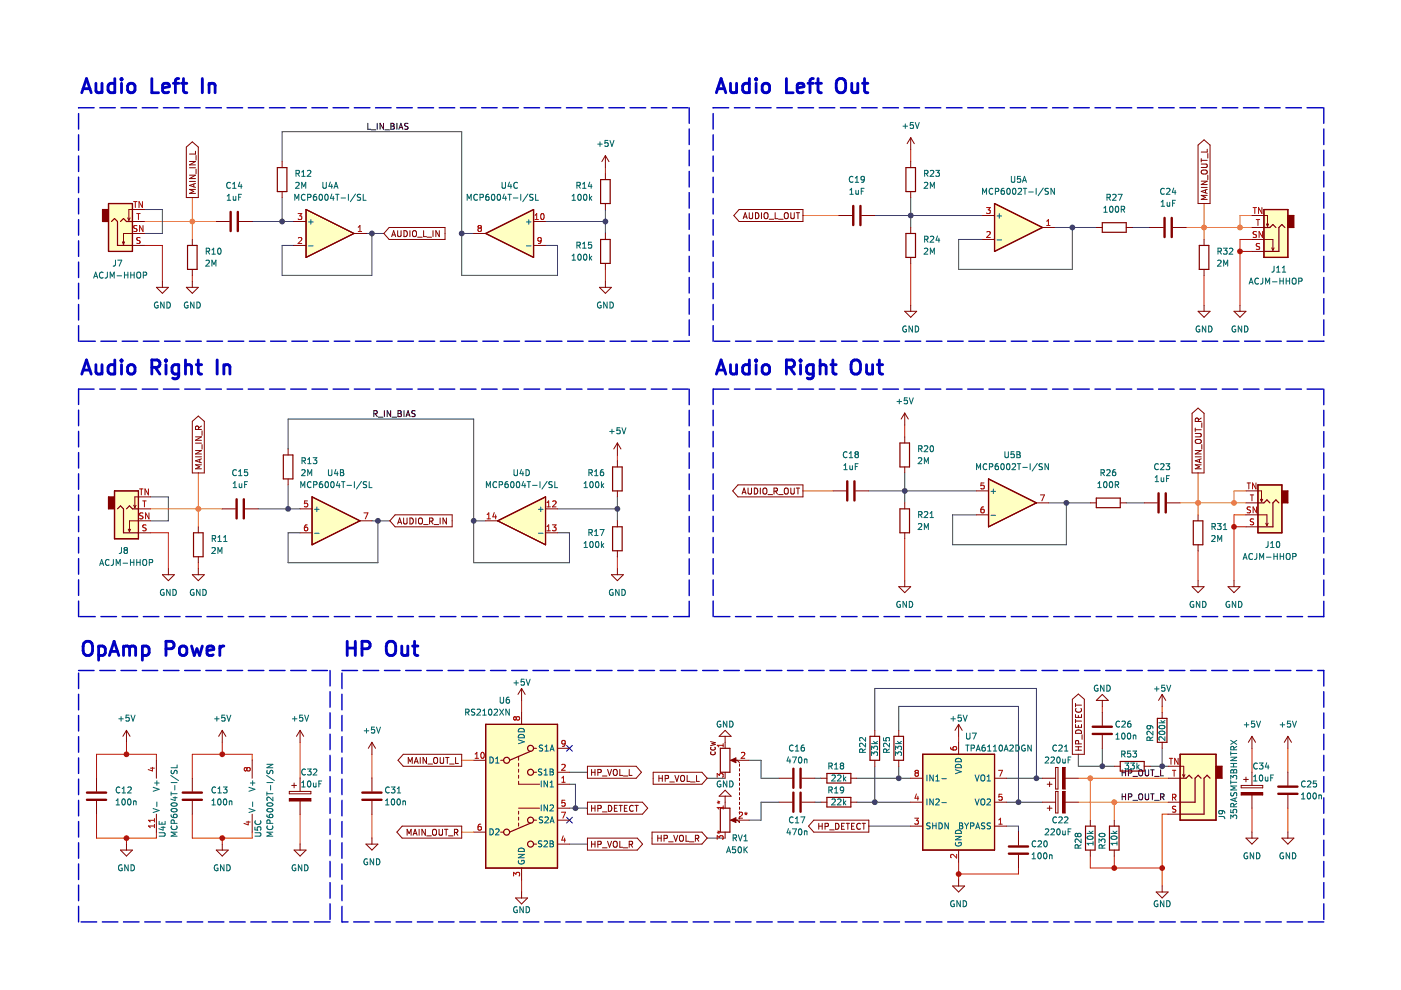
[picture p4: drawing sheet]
<svg xmlns="http://www.w3.org/2000/svg" width="297mm" height="210mm" viewBox="0 0 297 210" stroke-linecap="round" stroke-linejoin="round" font-family="sans-serif">
<path d="M210.9 43.2l10.1 5-10.1 5.1z" fill="#ffffc2"/>
<path d="M210.9 43.2l10.1 5-10.1 5.1z" fill="none" stroke="#840000" stroke-width=".25"/>
<path d="M195.6 159.9h15.3v20.3h-15.3z" fill-rule="evenodd" fill="#ffffc2"/>
<path d="M195.6 159.9h15.3v20.3h-15.3z" fill="none" stroke="#840000" stroke-width=".25"/>
<path d="M268 44.4h5.1v10.2h-5.1z" fill-rule="evenodd" fill="#ffffc2"/>
<path d="M268 44.4h5.1v10.2h-5.1z" fill="none" stroke="#840000" stroke-width=".25"/>
<path d="M209.6 101.5l10.1 5.1-10.1 5.1z" fill="#ffffc2"/>
<path d="M209.6 101.5l10.1 5.1-10.1 5.1z" fill="none" stroke="#840000" stroke-width=".25"/>
<path d="M266.7 102.8h5.1v10.2h-5.1z" fill-rule="evenodd" fill="#ffffc2"/>
<path d="M266.7 102.8h5.1v10.2h-5.1z" fill="none" stroke="#840000" stroke-width=".25"/>
<path d="M250.2 159.9h7.6v14h-7.6z" fill-rule="evenodd" fill="#ffffc2"/>
<path d="M250.2 159.9h7.6v14h-7.6z" fill="none" stroke="#840000" stroke-width=".25"/>
<path d="M103 153.6h15.2v30.4h-15.2z" fill-rule="evenodd" fill="#ffffc2"/>
<path d="M103 153.6h15.2v30.4h-15.2z" fill="none" stroke="#840000" stroke-width=".25"/>
<path d="M103 49.5l10.1-5.1v10.2z" fill="#ffffc2"/>
<path d="M103 49.5l10.1-5.1v10.2z" fill="none" stroke="#840000" stroke-width=".25"/>
<path d="M24.3 104.1h5.1v10.1h-5.1z" fill-rule="evenodd" fill="#ffffc2"/>
<path d="M24.3 104.1h5.1v10.1h-5.1z" fill="none" stroke="#840000" stroke-width=".25"/>
<path d="M66.2 105.4l10.1 5-10.1 5.1z" fill="#ffffc2"/>
<path d="M66.2 105.4l10.1 5-10.1 5.1z" fill="none" stroke="#840000" stroke-width=".25"/>
<path d="M64.9 44.4l10.1 5.1-10.1 5.1z" fill="#ffffc2"/>
<path d="M64.9 44.4l10.1 5.1-10.1 5.1z" fill="none" stroke="#840000" stroke-width=".25"/>
<path d="M23 43.2h5.1v10.1h-5.1z" fill-rule="evenodd" fill="#ffffc2"/>
<path d="M23 43.2h5.1v10.1h-5.1z" fill="none" stroke="#840000" stroke-width=".25"/>
<path d="M105.5 110.4l10.2-5v10.1z" fill="#ffffc2"/>
<path d="M192.1 35.5h2v5.1h-2zM192.1 49.5h2v5.1h-2zM210.9 43.2l10.1 5-10.1 5.1zM190.8 93.9h2v5.1h-2zM105.5 110.4l10.2-5v10.1zM152.7 158.7h2.1v5h-2.1zM184.5 156.1h2v5.1h-2zM189.5 156.1h2.1v5.1h-2.1zM195.6 159.9h15.3v20.3h-15.3z" fill="none" stroke="#840000" stroke-width=".25"/>
<path d="M120.1 158.1l1.2 1.2M121.3 158.1l-1.2 1.2M120.1 173.3l1.2 1.2M121.3 173.3l-1.2 1.2" fill="none" stroke="#000084" stroke-width=".21"/>
<g fill="none" stroke="#3e3e3e" stroke-width=".21">
<path d="M59.8 34.3v-6.4h38.1v30.5h20.3v-6.4h-2.5M30.6 44.4h3.8v5.1h-3.8M53.5 47h8.9M59.8 41.9v5.1M77.6 49.5h3.8M78.9 49.5v8.9h-19.1v-6.4h2.6M97.9 49.5h2.5M115.7 47h12.7M128.4 44.4v5.1M185.5 45.7h22.8M193.1 41.9v6.3M223.6 48.2h8.8"/>
<path d="M227.4 48.2v8.9h-24.2v-6.3h5.1M240.1 48.2h3.8M61.1 95.2v-6.4h39.3v30.5h20.3v-6.3h-2.5M31.9 105.4h3.8v5h-3.8M54.7 107.9h8.9M61.1 102.8v5.1M78.9 110.4h3.8M80.1 110.4v8.9h-19v-6.3h2.5M100.4 110.4h2.6M118.2 107.9h12.7M130.9 105.4v5M184.2 104.1h22.9"/>
<path d="M191.8 100.3v6.3M222.3 106.6h8.9M226.1 106.6v8.9h-24.1v-6.3h5.1M238.8 106.6h3.8M185.5 154.9v-8.9h34.2v19M190.6 154.9v-5.1h25.3v20.3M228.6 159.9v2.6h7.6M233.7 158.7v3.8M246.4 158.7v3.8M120.7 166.3h1.3v5.1M120.7 171.4h3.8M120.7 163.7h3.8"/>
<path d="M120.7 179h3.8M149.9 165h3.8M149.9 177.7h3.8M158.8 161.2h2.6v3.8h3.8M165.2 170.1h-3.8v3.8h-2.6M172.8 165h1.3M172.8 170.1h1.3M181.7 165h11.4M181.7 170.1h11.4M184.2 175.2h8.9M185.5 162.5v7.6M190.6 162.5v2.5"/>
<path d="M213.4 165h7.6M213.4 170.1h7.6M213.4 175.2h2.5v1.2M243.9 162.5h3.8"/>
</g>
<g fill="none" stroke="#cc1800" stroke-width=".21">
<path d="M128.4 35.5v1.3M193.1 31.7v2.6M30.6 52h3.8v7.7M40.8 58.4v1.3M128.4 57.1v2.6M193.1 55.8v8.9M255.3 58.4v6.3M262.9 53.3h2.5M265.4 50.8h-2.5v13.9M130.9 96.5v1.2M191.8 90.1v2.6M31.9 113h3.8v7.6"/>
<path d="M42 119.3v1.3M130.9 118v2.6M191.8 114.2v8.9M254 116.8v6.3M261.6 111.7h2.6M264.2 109.2h-2.6v13.9M26.8 157.4v2.5M47.1 157.4v2.5M63.6 157.4v7.6M78.9 159.9v5.1M110.6 148.5v2.5M203.2 156.1v1.3"/>
<path d="M233.7 149.8v1.2M246.4 149.8v1.2M265.4 158.7v5M273.1 158.7v5M20.5 172.6v5.1h12.7v-1.3M26.8 177.7v1.3M33.2 161.2v-1.3h-12.7v5.1M40.8 172.6v5.1h12.7v-1.3M47.1 177.7v1.3M53.5 161.2v-1.3h-12.7v5.1M63.6 172.6v6.4M78.9 172.6v5.1"/>
<path d="M247.7 172.6h-1.3v15.3M265.4 171.4v5M273.1 171.4v5M110.6 186.6v2.5M203.2 182.8v3.8M215.9 184v1.3h-12.7M231.2 181.5v2.5h15.2M236.2 181.5v2.5"/>
</g>
<g fill="none" stroke="#ff830a" stroke-width=".21">
<path d="M30.6 47h15.3M40.8 41.9v8.9M170.2 45.7h7.7M251.5 48.2h13.9M255.3 43.2v7.6M265.4 45.7h-2.5v2.5M31.9 107.9h15.2M42 100.3v11.4M170.2 104.1h6.4M250.2 106.6h14M254 100.3v8.9M264.2 104.1h-2.6v2.5"/>
<path d="M97.9 161.2h2.5M97.9 176.4h2.5M228.6 170.1h19.1M228.6 165h19.1M231.2 165v8.9M236.2 170.1v3.8"/>
</g>
<g fill="none" stroke="#0000c2" stroke-width=".3">
<path d="M16.7 24.1v3.3M16.7 28.6v3.3M16.7 33.1v3.3M16.7 37.6v3.3M20 22.8l-3.3 .1M21.2 22.8h3.3M25.7 22.8h3.3M30.2 22.8h3.2M34.6 22.8h3.3M39.1 22.8h3.3M43.6 22.8h3.3M48.1 22.8h3.3"/>
<path d="M52.6 22.8h3.3M57.1 22.8h3.3M61.6 22.8h3.3M66.1 22.8h3.3M70.6 22.8h3.3M75.1 22.8h3.3M79.6 22.8h3.3M84.1 22.8h3.3M88.6 22.8h3.3M93.1 22.8h3.3M97.6 22.8h3.3M102.1 22.8h3.3"/>
<path d="M106.6 22.8h3.3M111.1 22.8h3.3M115.6 22.8h3.3M120.1 22.8h3.3M124.6 22.8h3.3M129.1 22.8h3.3M133.6 22.8h3.3M138.1 22.8h3.3M142.6 22.8h3.3M146.1 22.8v3.3M146.1 27.3v3.3M146.1 31.8v3.3"/>
<path d="M146.1 36.3v3.3M151.2 24.1v3.3M151.2 28.6v3.3M151.2 33.1v3.3M151.2 37.6v3.3M154.5 22.8l-3.3 .1M155.7 22.8h3.3M160.2 22.8h3.3M164.7 22.8h3.3M169.2 22.8h3.3M173.7 22.8h3.3M178.2 22.8h3.3"/>
<path d="M182.7 22.8h3.3M187.2 22.8h3.3M191.7 22.8h3.3M196.2 22.8h3.3M200.7 22.8h3.3M205.2 22.8h3.3M209.7 22.8h3.3M214.2 22.8h3.3M218.7 22.8h3.3M223.2 22.8h3.3M227.7 22.8h3.3M232.2 22.8h3.3"/>
<path d="M236.7 22.8h3.3M241.2 22.8h3.3M245.6 22.8h3.3M250.1 22.8h3.3M254.6 22.8h3.3M259.1 22.8h3.3M263.6 22.8h3.3M268.1 22.8h3.3M272.6 22.8h3.3M277.1 22.8h3.3M280.7 22.8v3.3M280.7 27.3v3.3"/>
<path d="M280.7 31.8v3.3M280.7 36.3v3.3M16.7 42.1v3.3M16.7 46.6v3.3M16.7 51.1v3.3M16.7 55.6v3.3M146.1 40.8v3.3M146.1 45.3v3.3M146.1 49.8v3.3M146.1 54.3v3.3M146.1 58.8v3.3M151.2 42.1v3.3"/>
<path d="M151.2 46.6v3.3M151.2 51.1v3.3M151.2 55.6v3.3M280.7 40.8v3.3M280.7 45.3v3.3M280.7 49.8v3.3M280.7 54.3v3.3M280.7 58.8v3.3M16.7 60.1v3.3M16.7 64.6v3.3M16.7 69.1v3.2M16.9 72.3h3.3"/>
<path d="M21.4 72.3h3.3M25.9 72.3h3.3M30.4 72.3h3.3M34.9 72.3h3.3M39.4 72.3h3.3M43.9 72.3h3.3M48.4 72.3h3.3M52.9 72.3h3.3M57.4 72.3h3.3M61.9 72.3h3.3M66.4 72.3h3.3M70.9 72.3h3.3"/>
<path d="M75.4 72.3h3.3M79.9 72.3h3.3M84.4 72.3h3.3M88.9 72.3h3.3M93.4 72.3h3.3M97.9 72.3h3.3M102.4 72.3h3.2M106.8 72.3h3.3M111.3 72.3h3.3M115.8 72.3h3.3M120.3 72.3h3.3M124.8 72.3h3.3"/>
<path d="M129.3 72.3h3.3M133.8 72.3h3.3M138.3 72.3h3.3M146.1 72.3h-3.3M146.1 63.3v3.3M146.1 67.8v3.3M151.2 60.1v3.3M151.2 64.6v3.3M151.2 69.1v3.2M151.4 72.3h3.3M155.9 72.3h3.3M160.4 72.3h3.3"/>
<path d="M164.9 72.3h3.3M169.4 72.3h3.3M173.9 72.3h3.3M178.4 72.3h3.3M182.9 72.3h3.3M187.4 72.3h3.3M191.9 72.3h3.3M196.4 72.3h3.3M200.9 72.3h3.3M205.4 72.3h3.3M209.9 72.3h3.3M214.4 72.3h3.3"/>
<path d="M218.9 72.3h3.3M223.4 72.3h3.3M227.9 72.3h3.3M232.4 72.3h3.3M236.9 72.3h3.3M241.4 72.3h3.3M245.9 72.3h3.3M250.4 72.3h3.3M254.9 72.3h3.3M259.4 72.3h3.3M263.9 72.3h3.3M268.4 72.3h3.3"/>
<path d="M272.9 72.3h3.3M280.7 63.3v3.3M280.7 67.8v3.3M280.7 72.3h-3.3M16.7 87v3.3M16.7 91.5v3.3M16.7 96v3.3M20 82.5h-3.3v3.3M21.2 82.5h3.3M25.7 82.5h3.3M30.2 82.5h3.2M34.6 82.5h3.3"/>
<path d="M39.1 82.5h3.3M43.6 82.5h3.3M48.1 82.5h3.3M52.6 82.5h3.3M57.1 82.5h3.3M61.6 82.5h3.3M66.1 82.5h3.3M70.6 82.5h3.3M75.1 82.5h3.3M79.6 82.5h3.3M84.1 82.5h3.3M88.6 82.5h3.3"/>
<path d="M93.1 82.5h3.3M97.6 82.5h3.3M102.1 82.5h3.3M106.6 82.5h3.3M111.1 82.5h3.3M115.6 82.5h3.3M120.1 82.5h3.3M124.6 82.5h3.3M129.1 82.5h3.3M133.6 82.5h3.3M138.1 82.5h3.3M142.6 82.5h3.3"/>
<path d="M146.1 82.5v3.3M146.1 87v3.3M146.1 91.5v3.3M146.1 96v3.3M151.2 87v3.3M151.2 91.5v3.3M151.2 96v3.3M154.5 82.5h-3.3v3.3M155.7 82.5h3.3M160.2 82.5h3.3M164.7 82.5h3.3M169.2 82.5h3.3"/>
<path d="M173.7 82.5h3.3M178.2 82.5h3.3M182.7 82.5h3.3M187.2 82.5h3.3M191.7 82.5h3.3M196.2 82.5h3.3M200.7 82.5h3.3M205.2 82.5h3.3M209.7 82.5h3.3M214.2 82.5h3.3M218.7 82.5h3.3M223.2 82.5h3.3"/>
<path d="M227.7 82.5h3.3M232.2 82.5h3.3M236.7 82.5h3.3M241.2 82.5h3.3M245.6 82.5h3.3M250.1 82.5h3.3M254.6 82.5h3.3M259.1 82.5h3.3M263.6 82.5h3.3M268.1 82.5h3.3M272.6 82.5h3.3M277.1 82.5h3.3"/>
<path d="M280.7 82.5v3.3M280.7 87v3.3M280.7 91.5v3.3M280.7 96v3.3M16.7 100.5v3.3M16.7 105v3.2M16.7 109.4v3.3M16.7 113.9v3.3M16.7 118.4v3.3M146.1 100.5v3.3M146.1 105v3.3M146.1 109.5v3.3"/>
<path d="M146.1 114v3.3M146.1 118.5v3.3M151.2 100.5v3.3M151.2 105v3.2M151.2 109.4v3.3M151.2 113.9v3.3M151.2 118.4v3.3M280.7 100.5v3.3M280.7 105v3.3M280.7 109.5v3.3M280.7 114v3.3M280.7 118.5v3.3"/>
<path d="M16.7 122.9v3.3M16.7 127.4v3.3M16.9 130.7h3.3M21.4 130.7h3.3M25.9 130.7h3.3M30.4 130.7h3.3M34.9 130.7h3.3M39.4 130.7h3.3M43.9 130.7h3.3M48.4 130.7h3.3M52.9 130.7h3.3M57.4 130.7h3.3"/>
<path d="M61.9 130.7h3.3M66.4 130.7h3.3M70.9 130.7h3.3M75.4 130.7h3.3M79.9 130.7h3.3M84.4 130.7h3.3M88.9 130.7h3.3M93.4 130.7h3.3M97.9 130.7h3.3M102.4 130.7h3.2M106.8 130.7h3.3M111.3 130.7h3.3"/>
<path d="M115.8 130.7h3.3M120.3 130.7h3.3M124.8 130.7h3.3M129.3 130.7h3.3M133.8 130.7h3.3M138.3 130.7h3.3M146.1 127.5v3.2h-3.3M146.1 123v3.3M151.2 122.9v3.3M151.2 127.4v3.3M151.4 130.7h3.3M155.9 130.7h3.3"/>
<path d="M160.4 130.7h3.3M164.9 130.7h3.3M169.4 130.7h3.3M173.9 130.7h3.3M178.4 130.7h3.3M182.9 130.7h3.3M187.4 130.7h3.3M191.9 130.7h3.3M196.4 130.7h3.3M200.9 130.7h3.3M205.4 130.7h3.3M209.9 130.7h3.3"/>
<path d="M214.4 130.7h3.3M218.9 130.7h3.3M223.4 130.7h3.3M227.9 130.7h3.3M232.4 130.7h3.3M236.9 130.7h3.3M241.4 130.7h3.3M245.9 130.7h3.3M250.4 130.7h3.3M254.9 130.7h3.3M259.4 130.7h3.3M263.9 130.7h3.3"/>
<path d="M268.4 130.7h3.3M272.9 130.7h3.3M280.7 123v3.3M280.7 127.5v3.2h-3.3M16.7 142.2h3.3M16.7 142.7v3.3M16.7 147.2v3.3M16.7 151.7v3.3M16.7 156.2v3.3M21.2 142.2h3.3M25.7 142.2h3.3M30.2 142.2h3.2"/>
<path d="M34.6 142.2h3.3M39.1 142.2h3.3M43.6 142.2h3.3M48.1 142.2h3.3M52.6 142.2h3.3M57.1 142.2h3.3M61.6 142.2h3.3M66.1 142.2h3.3M70 142.2v3.3M70 146.7v3.3M70 151.2v3.3M70 155.7v3.3"/>
<path d="M72.5 142.2h3.3M72.5 142.7v3.3M72.5 147.2v3.3M72.5 151.7v3.3M72.5 156.2v3.3M77 142.2h3.3M81.5 142.2h3.3M86 142.2h3.3M90.5 142.2h3.3M95 142.2h3.3M99.5 142.2h3.3M104 142.2h3.3"/>
<path d="M108.5 142.2h3.3M113 142.2h3.3M117.5 142.2h3.3M122 142.2h3.3M126.5 142.2h3.3M131 142.2h3.3M135.5 142.2h3.3M140 142.2h3.3M144.5 142.2h3.3M149 142.2h3.3M153.5 142.2h3.3M158 142.2h3.3"/>
<path d="M162.5 142.2h3.3M167 142.2h3.3M171.5 142.2h3.3M175.9 142.2h3.3M180.4 142.2h3.3M184.9 142.2h3.3M189.4 142.2h3.3M193.9 142.2h3.3M198.4 142.2h3.3M202.9 142.2h3.3M207.4 142.2h3.3M211.9 142.2h3.3"/>
<path d="M216.4 142.2h3.3M220.9 142.2h3.3M225.4 142.2h3.3M229.9 142.2h3.3M234.4 142.2h3.3M238.9 142.2h3.3M243.4 142.2h3.3M247.9 142.2h3.3M252.4 142.2h3.3M256.9 142.2h3.3M261.4 142.2h3.3M265.9 142.2h3.3"/>
<path d="M270.4 142.2h3.3M274.9 142.2h3.3M279.4 142.2h1.3v3.3M280.7 146.7v3.3M280.7 151.2v3.3M280.7 155.7v3.3M16.7 160.7v3.3M16.7 165.2v3.3M16.7 169.7v3.3M16.7 174.2v3.3M16.7 178.7v3.3M70 160.1v3.3"/>
<path d="M70 164.6v3.3M70 169.1v3.3M70 173.6v3.3M70 178.1v3.3M72.5 160.7v3.3M72.5 165.2v3.3M72.5 169.7v3.3M72.5 174.2v3.3M72.5 178.7v3.3M280.7 160.1v3.3M280.7 164.6v3.3M280.7 169.1v3.3"/>
<path d="M280.7 173.6v3.3M280.7 178.1v3.3M16.7 183.2v3.3M16.7 187.7v3.3M16.7 192.2v3.3M17.2 195.5h3.3M21.7 195.5h3.3M26.2 195.5h3.3M30.7 195.5h3.3M35.2 195.5h3.3M39.7 195.5h3.3M44.2 195.5h3.3"/>
<path d="M48.7 195.5h3.3M53.2 195.5h3.3M57.7 195.5h3.3M62.2 195.5h3.3M66.7 195.5h3.3M70 182.6v3.3M70 187.1v3.3M70 191.6v3.3M72.5 192.2v3.3h1.3M72.5 183.2v3.3M72.5 187.7v3.3M75 195.5h3.3"/>
<path d="M79.5 195.5h3.3M84 195.5h3.3M88.5 195.5h3.3M93 195.5h3.3M97.5 195.5h3.3M102 195.5h3.3M106.5 195.5h3.3M111 195.5h3.3M115.5 195.5h3.3M120 195.5h3.3M124.5 195.5h3.3M129 195.5h3.3"/>
<path d="M133.5 195.5h3.3M138 195.5h3.2M142.4 195.5h3.3M146.9 195.5h3.3M151.4 195.5h3.3M155.9 195.5h3.3M160.4 195.5h3.3M164.9 195.5h3.3M169.4 195.5h3.3M173.9 195.5h3.3M178.4 195.5h3.3M182.9 195.5h3.3"/>
<path d="M187.4 195.5h3.3M191.9 195.5h3.3M196.4 195.5h3.3M200.9 195.5h3.3M205.4 195.5h3.3M209.9 195.5h3.3M214.4 195.5h3.3M218.9 195.5h3.3M223.4 195.5h3.3M227.9 195.5h3.3M232.4 195.5h3.3M236.9 195.5h3.3"/>
<path d="M241.4 195.5h3.3M245.9 195.5h3.3M250.4 195.5h3.3M254.9 195.5h3.3M259.4 195.5h3.3M263.9 195.5h3.3M268.4 195.5h3.3M272.9 195.5h3.3M277.4 195.5h3.3M280.7 182.6v3.3M280.7 187.1v3.3M280.7 191.6v3.3"/>
</g>
<g fill="none" stroke="#0000c2" stroke-width=".6">
<path d="M17.3 19.7l1-3 1 3M17.6 18.8h1.5M20.3 17.7v1.5l.2 .3a.81 .81 0 0 0 1.1-.1M21.6 17.7v2M24.3 17.8l-.8-.1-.6 .5v.9l.3 .4 .3 .2 .8-.2M24.3 16.7v3M25.8 16.7v.2M25.8 17.7v2M25.8 16.7l-.2 .1 .2 .1M25.8 16.7l.1 .1-.1 .1M27.2 17.9a.81 .81 0 0 1 .8-.3 .81 .81 0 0 1 .6 .6v.9a.81 .81 0 0 1-.8 .6 .81 .81 0 0 1-.8-.6v-.9zM32.2 16.7v3h1.4"/>
<path d="M34.5 18.7l1.4-.3-.1-.6-.9-.1-.4 .4v1.1l.1 .3 .3 .2 .9-.2M36.8 17.7h1.1M37.9 16.7l-.6 .1-.1 .3v2.6M38.5 17.7h1.1M38.9 16.7v2.5l.1 .3 .6 .2M42.9 16.7v3M44.3 17.9a.74 .74 0 0 1 1.3 .2v1.6M44.3 17.7v2M151.9 19.7l1-3 1 3M152.2 18.8h1.4M154.9 17.7v1.5l.1 .3a.81 .81 0 0 0 1.2-.1M156.2 17.7v2"/>
<path d="M158.9 16.7v3M158.9 17.8l-.9-.1-.5 .5v.9l.2 .4 .3 .2 .9-.2M160.3 16.7v.2M160.3 17.7v2M160.3 16.7l-.1 .1 .1 .1M160.3 16.7l.1 .1-.1 .1M161.7 17.9a.81 .81 0 0 1 .8-.3 .81 .81 0 0 1 .7 .6v.9a.81 .81 0 0 1-.8 .6 .81 .81 0 0 1-.8-.6v-.9zM166.7 16.7v3h1.5M169 18.7l1.4-.3-.1-.6-.9-.1-.4 .4v1.1l.2 .3 .2 .2 .9-.2M171.3 17.7h1.1M172.4 16.7l-.5 .1-.2 .3v2.6M173 17.7h1.2"/>
<path d="M173.4 16.7v2.5l.2 .3 .6 .2M177.4 17.1a1.01 1.01 0 0 1 1.2-.4 1.01 1.01 0 0 1 .7 1v1a1 1 0 0 1-1 1 1 1 0 0 1-1-1zM180.6 17.7v1.5l.1 .3a.81 .81 0 0 0 1.2-.1M181.9 17.7v2M182.9 17.7h1.1M183.3 16.7v2.5l.1 .3 .6 .2M17.3 79.3l1-3 1 3M17.6 78.5h1.5M20.3 77.3v1.6l.2 .3a.81 .81 0 0 0 1.1-.2M21.6 77.3v2M24.3 77.5l-.8-.2-.6 .6v.8l.3 .5 .3 .1 .8-.1M24.3 76.3v3"/>
<path d="M25.8 76.3v.3M25.8 77.3v2M25.8 76.3l-.2 .2 .2 .1M25.8 76.3l.1 .2-.1 .1M27.2 77.6a.81 .81 0 0 1 .8-.3 .81 .81 0 0 1 .6 .6v.8a.81 .81 0 0 1-.8 .6 .81 .81 0 0 1-.8-.6v-.8zM32.2 77.9h1.1a.81 .81 0 0 0 .6-.8 .81 .81 0 0 0-.6-.8h-1.1v3M32.9 77.9l1 1.4M35.2 76.3v.3M35.2 77.3v2M35.2 76.3l-.2 .2 .2 .1M35.2 76.3l.1 .2-.1 .1M37.9 77.5l-.9-.2-.5 .6v.8l.3 .5 .2 .1 .9-.1"/>
<path d="M37.9 77.3v2.4a.81 .81 0 0 1-1.3 .5M39.3 77.6a.74 .74 0 0 1 1.3 .1v1.6M39.3 76.3v3M41.6 77.3h1.2M42 76.3v2.6l.2 .3 .6 .1M46 76.3v3M47.5 77.6a.74 .74 0 0 1 1.3 .1v1.6M47.5 77.3v2M151.9 79.3l1-3 1 3M152.2 78.5h1.4M154.9 77.3v1.6l.1 .3a.81 .81 0 0 0 1.2-.2M156.2 77.3v2"/>
<path d="M158.9 77.5l-.9-.2-.5 .6v.8l.2 .5 .3 .1 .9-.1M158.9 76.3v3M160.3 76.3v.3M160.3 77.3v2M160.3 76.3l-.1 .2 .1 .1M160.3 76.3l.1 .2-.1 .1M161.7 77.6a.81 .81 0 0 1 .8-.3 .81 .81 0 0 1 .7 .6v.8a.81 .81 0 0 1-.8 .6 .81 .81 0 0 1-.8-.6v-.8zM166.7 77.9h1.2a.81 .81 0 0 0 .6-.8 .81 .81 0 0 0-.6-.8h-1.2v3M167.4 77.9l1 1.4M169.7 76.3v.3M169.7 77.3v2M169.7 76.3l-.1 .2 .1 .1"/>
<path d="M169.7 76.3l.2 .2-.2 .1M172.4 77.5l-.8-.2-.6 .6v.8l.3 .5 .3 .1 .8-.1M172.4 77.3v2.4a.81 .81 0 0 1-1.2 .5M173.9 77.6a.74 .74 0 0 1 1.3 .1v1.6M173.9 76.3v3M176.2 77.3h1.1M176.6 76.3v2.6l.1 .3 .6 .1M180.6 76.7a1.01 1.01 0 0 1 1.1-.4 1.01 1.01 0 0 1 .7 1v1a1 1 0 0 1-1 1.1 1 1 0 0 1-1-1.1zM183.7 77.3v1.6l.2 .3a.81 .81 0 0 0 1.1-.2M185 77.3v2M186 77.3h1.1M186.4 76.3v2.6l.2 .3 .5 .1"/>
<path d="M17.8 136.4a1.01 1.01 0 0 1 1.1-.4 1.01 1.01 0 0 1 .7 1v1a1 1 0 0 1-1 1 1 1 0 0 1-1-1zM20.9 137.1l.9-.1 .5 .5v.9l-.2 .4-.3 .2-.9-.2M20.9 137v3M23.2 139l1-3 1 3M23.5 138.1h1.4M26.2 137.3a.74 .74 0 0 1 1.3 .1M26.2 137v2M27.5 137.4l.4-.4 .7 .1 .2 .3v1.6M27.5 137.4v1.6M30.2 137.1l.8-.1 .6 .5v.9l-.3 .4-.3 .2-.8-.2M30.2 137v3M35.2 137.5h1.1a.81 .81 0 0 0 .6-.7 .81 .81 0 0 0-.6-.8h-1.1v3"/>
<path d="M38.2 137.3a.81 .81 0 0 1 .8-.3 .81 .81 0 0 1 .6 .5v.9a.81 .81 0 0 1-.8 .6 .81 .81 0 0 1-.8-.6v-.9zM40.6 137l.6 2 .6-1.5 .5 1.5 .6-2M43.9 138l1.4-.3-.1-.6-.9-.1-.4 .4v1.1l.1 .3 .3 .2 .9-.2M46.6 137v2M47.5 137a.77 .77 0 0 0-.9 .5M73.6 136v3M73.6 137.4h1.7M75.3 136v3M76.8 137.5h1.1a.81 .81 0 0 0 .6-.7 .81 .81 0 0 0-.6-.8h-1.1v3M82 136.4a1.01 1.01 0 0 1 1.2-.4 1.01 1.01 0 0 1 .7 1v1a1 1 0 0 1-1 1 1 1 0 0 1-1-1zM85.2 137v1.5l.1 .3a.81 .81 0 0 0 1.2-.1M86.5 137v2"/>
<path d="M87.5 137h1.1M87.9 136v2.5l.1 .3 .6 .2"/>
</g>
<g fill="none" stroke="#0f0f0f" stroke-width=".21">
<path d="M78 26.1v1.3h.6M78.7 27.5h1M80 26.1v1.3M81.3 26.1v1.3l-.7-1.3v1.3M81.6 27.5h1M82.9 26.1h.4l.2 .3-.2 .3 .2 .2 .1 .3-.2 .2h-.5zM82.9 26.7h.4M84.2 26.1v1.3M84.6 27.4l.4-1.3 .4 1.3M84.7 27h.6M86.5 26.2l-.7 .1v.3l.6 .3 .1 .3-.2 .2h-.5M79.3 87.7h.6v-.5l-.6-.1v1.2"/>
<path d="M79.6 87.7l.4 .6M80.2 88.5h1M81.5 87.1v1.2M82.8 87.1v1.2l-.7-1.2v1.2M83.1 88.5h1M84.4 87.1h.4l.3 .2-.3 .4 .3 .1v.3l-.2 .2h-.5zM84.4 87.7h.4M85.7 87.1v1.2M86.1 88.3l.4-1.2 .4 1.2M86.2 88h.6M88 87.1l-.6 .1v.4l.5 .2 .1 .3-.2 .2h-.5M237.9 163.2v1.3"/>
<path d="M237.9 168.3v1.3M237.9 163.8h.7M237.9 168.9h.7M238.6 163.2v1.3M238.6 168.3v1.3M239.2 163.9l.7-.1v-.5l-.7-.1v1.3M239.2 169l.7-.1v-.5l-.7-.1v1.3M240.2 164.6h1M240.2 169.7h1M241.5 163.4l.2-.2a.43 .43 0 0 1 .6 .4v.5a.42 .42 0 0 1-.5 .4 .42 .42 0 0 1-.4-.4zM241.5 168.5l.2-.2a.43 .43 0 0 1 .6 .4v.4a.42 .42 0 0 1-.5 .5 .42 .42 0 0 1-.4-.5zM242.8 163.2v1.1l.3 .2 .3-.1 .1-.1v-1.1"/>
<path d="M242.8 168.3v1l.3 .3 .3-.1 .1-.2v-1M244 163.2h.7M244 168.3h.7M244.3 163.2v1.3M244.3 168.3v1.3M244.8 164.6h1M244.8 169.7h1M246.1 163.2v1.3h.6M246.1 169l.6-.1v-.5l-.6-.1v1.3M246.4 169l.4 .6"/>
</g>
<g fill="none" stroke="#840000" stroke-width=".21">
<path d="M39.5 31.2l1.3-1.1 1.2 1.1v10.7h-2.5zM40.2 38.5h1.2M40.2 37.1h1.2l-1.2 .8h1.2M40.2 35.6h1.2M40.2 34.2h1.2l-1.2 .8h1.2M41.1 39v.6M41.4 38.9l-1.2 .4 1.2 .4M41.4 32.1v.6h-1.2M41.6 33v.9M41.6 35.9v.9M193.1 29.2v2.5M193.1 34.3v1.2"/>
<path d="M193.1 29.2l-.8 1.3M193.1 29.2l.8 1.3M254 30.8l1.3-1.1 1.3 1.1v12.4h-2.6zM254.7 33.6v.8M254.7 39.7h1.3M254.7 38.4h1.3l-1.3 .7h1.3M254.7 34.8h1l.3 .2-.1 .4-.2 .1h-1M254.7 34h1.3M254.7 36.2l.8-.1a.42 .42 0 0 1 .5 .4 .42 .42 0 0 1-.5 .4h-.4a.42 .42 0 0 1-.4-.2 .42 .42 0 0 1 0-.5zM256 31.6v.6h-1.3M256.1 32.5v1M256.1 37.1v1"/>
<path d="M41.4 40.2h-1.2l.9 .4-.9 .4h1.2M82.5 48.2h11.9v2.6h-11.9l-1.1-1.3zM83 50.2l.5-1.3 .4 1.3M83.2 49.8h.6M84.3 48.9v1l.3 .3 .3-.1 .1-.2v-1M85.6 48.9a.64 .64 0 0 1 .8 .6 .64 .64 0 0 1-.8 .7zM86.9 48.9v1.3M87.5 49.1l.3-.2a.43 .43 0 0 1 .5 .4v.4a.42 .42 0 0 1-.4 .5 .42 .42 0 0 1-.4-.5zM88.5 50.3h1M89.8 48.9v1.3h.6M90.5 50.3h1M91.8 48.9v1.3"/>
<path d="M93.1 48.9v1.3l-.7-1.3v1.3M156.7 44.4h13.5v2.6h-13.5l-1.1-1.3zM157.6 46.4l.4-1.3 .4 1.3M157.7 46h.6M158.8 45.1v1l.3 .3 .4-.1 .1-.2v-1M160.2 45.1a.64 .64 0 0 1 .7 .6 .64 .64 0 0 1-.7 .7zM161.4 45.1v1.3M162.1 45.3l.2-.2a.43 .43 0 0 1 .5 .4v.4a.42 .42 0 0 1-.4 .5 .42 .42 0 0 1-.4-.5zM163.1 46.5h.9M164.3 45.1v1.3h.7M165.1 46.5h.9M166.5 45.2l.1-.1a.43 .43 0 0 1 .5 .4v.4a.42 .42 0 0 1-.4 .5 .42 .42 0 0 1-.4-.5z"/>
<path d="M167.7 45.1v1l.2 .3 .4-.1 .1-.2v-1M168.8 45.1h.7M169.2 45.1v1.3M177.9 45.7h2.8M182.7 45.7h2.8M193.1 40.6v1.3M193.1 48.2v1.3M193.1 54.6v1.2M208.3 50.8h2.6M208.3 45.7h2.6M221 48.2h2.6M255.6 40.3v.6"/>
<path d="M256 41.4h-1.3l.9 .5-.9 .4h1.3M256 40.2l-1.3 .4 1.3 .4M191.8 66h2.6l-1.3 1.3zM193.1 64.7v1.3M40.8 89.3l1.2-1.1 1.3 1.1v11h-2.5zM41.4 96.9h1.3M41.4 95.5h1.3l-1.3 .8h1.3M41.4 92.6h1.3l-1.3 .8h1.3M41.4 94h1.3M42.1 91.1v-.7h-.5l-.2 .7h1.3M42.4 97.4v.6M42.7 98.5h-1.3l1 .5-1 .4h1.3"/>
<path d="M42.7 97.3l-1.3 .4 1.3 .4M42.7 90.3l-.6 .5M42.8 91.4v.9M42.8 94.3v.9M191.8 87.6v2.5M191.8 92.7v1.2M191.8 99v1.3M191.8 87.6l-.7 1.2M191.8 87.6l.8 1.2M252.7 87.6l1.3-1.1 1.3 1.1v12.7h-2.6zM253.4 96.9h1.3M253.4 95.5h1.3l-1.3 .8h1.3"/>
<path d="M253.4 90.8v.7M253.4 91.9h1l.3 .2-.1 .4-.2 .1h-1M253.4 91.1h1.3M253.5 93.4l.8-.2a.42 .42 0 0 1 .4 .4 .42 .42 0 0 1-.4 .4h-.5a.42 .42 0 0 1-.3-.2 .42 .42 0 0 1 0-.4zM254.1 89.4l-.1-.6-.5-.1-.1 .7h1.3M254.3 97.4v.6M254.7 98.5h-1.3l.9 .5-.9 .4h1.3M254.7 97.3l-1.3 .4 1.3 .4M254.7 88.6l-.6 .5M254.8 89.7v.9M254.8 94.3v.9M83.8 109.2h12.1v2.5h-12.1l-1.1-1.3z"/>
<path d="M84.3 111.1l.4-1.3 .5 1.3M84.4 110.7h.6M85.6 109.8v1.1l.2 .2 .4-.1 .1-.1v-1.1M86.9 109.8a.64 .64 0 0 1 .7 .7 .64 .64 0 0 1-.7 .6zM88.2 109.8v1.3M88.8 110l.2-.2a.43 .43 0 0 1 .6 .5v.4a.42 .42 0 0 1-.5 .4 .42 .42 0 0 1-.4-.4zM89.8 111.2h1M91.1 110.5l.6-.1v-.5l-.6-.1v1.3M91.4 110.5l.4 .6M92 111.2h1M93.3 109.8v1.3M94.6 109.8v1.3l-.7-1.3v1.3"/>
<path d="M156.5 102.8h13.7v2.6h-13.7l-1.2-1.3zM157.3 104.8l.5-1.3 .4 1.3M157.5 104.4h.6M158.6 103.5v1l.2 .3 .4-.1 .1-.2v-1M159.9 103.5a.64 .64 0 0 1 .8 .6 .64 .64 0 0 1-.8 .7zM161.2 103.5v1.3M161.8 103.7l.3-.2a.43 .43 0 0 1 .5 .4v.4a.42 .42 0 0 1-.4 .5 .42 .42 0 0 1-.5-.5zM162.8 104.9h1M164.1 104.1h.6l.1-.5-.7-.1v1.3M164.4 104.1l.4 .7M165.1 104.9h.9M166.3 103.7l.3-.2a.43 .43 0 0 1 .5 .4v.4a.42 .42 0 0 1-.4 .5 .42 .42 0 0 1-.4-.5z"/>
<path d="M167.7 103.5v1l.2 .3 .4-.1 .1-.2v-1M168.8 103.5h.7M169.2 103.5v1.3M85.5 159.9h12.4v2.6h-12.4l-1.1-1.3zM185.5 154.9v1.2M190.6 154.9v1.2M203.2 153.6v2.5M203.2 157.4v2.5M203.2 153.6l-.7 1.3M203.2 153.6l.8 1.3M227.4 148.3l1.2-1.1 1.3 1.1v11.6h-2.5zM228 159.1h1.3"/>
<path d="M228 158.3h1.3M228 149.1v.8M228 151.5v.6h1.3v-.6M228 152.5v.7M228 153.6v.6h1.3v-.6M228 152.9h1.3M228 149.5h1.3M228.1 155a.68 .68 0 0 1 .8-.2 .68 .68 0 0 1 .4 .7h-1.3zM228.2 150.2a.56 .56 0 0 0 .5 .8 .56 .56 0 0 0 .5-.8M228.6 151.7v.4M228.6 153.8v.4M228.6 158.3v.8"/>
<path d="M228.7 157.7l-.1-.6h-.4l-.2 .6h1.3M229.4 155.8v1M85.3 175.2h12.6v2.5h-12.6l-1.2-1.3zM86.3 177.1v-1.3l.4 .9 .5-.9v1.3M86.6 161.9v-1.3l.4 .9 .4-.9v1.3M87.6 177.1l.4-1.3 .4 1.3M87.7 176.7h.6M87.8 161.9l.5-1.3 .4 1.3M87.9 161.5h.7M88.9 175.8v1.3M89.1 160.6v1.3M90.2 175.8v1.3l-.7-1.3v1.3"/>
<path d="M90.4 160.6v1.3l-.7-1.3v1.3M90.5 177.2h1M90.7 162h1M91.8 176l.2-.2a.43 .43 0 0 1 .5 .5v.4a.42 .42 0 0 1-.4 .4 .42 .42 0 0 1-.4-.4zM92 160.8l.2-.2a.43 .43 0 0 1 .6 .4v.4a.42 .42 0 0 1-.4 .5 .42 .42 0 0 1-.5-.5zM93.1 175.8v1.1l.2 .2 .4-.1 .1-.1v-1.1M93.3 160.6v1l.3 .3 .3-.1 .2-.2v-1M94.2 175.8h.8M94.5 160.6h.7M94.6 175.8v1.3M94.8 160.6v1.3M95.1 177.2h.9"/>
<path d="M95.3 162h1M96.4 176.5l.6-.1v-.4l-.6-.2v1.3M96.6 160.6v1.3h.6M96.7 176.5l.4 .6M124.5 162.5h10.4l1.1 1.2-1.1 1.3h-10.4zM124.5 170.1h11.7l1.1 1.3-1.1 1.2h-11.7zM124.5 177.7h10.6l1.1 1.3-1.1 1.2h-10.6zM125.4 163.1v1.3M125.4 170.8v1.2M125.4 178.4v1.2M125.4 163.7h.8M125.4 179h.8"/>
<path d="M125.4 171.4h.8M126.2 163.1v1.3M126.2 170.8v1.2M126.2 178.4v1.2M126.8 163.8l.6-.1v-.4l-.6-.2v1.3M126.8 171.4h.6v-.5l-.6-.1v1.2M126.8 179h.6v-.5l-.6-.1v1.2M127.7 164.5h1M127.7 179.8h1M127.7 172.1h1M128.8 163.1l.4 1.3 .5-1.3M128.8 178.4l.4 1.2 .5-1.2"/>
<path d="M129 170.8a.64 .64 0 0 1 .7 .6 .64 .64 0 0 1-.7 .6zM130.1 178.6l.2-.2a.43 .43 0 0 1 .6 .4v.4a.42 .42 0 0 1-.5 .5 .42 .42 0 0 1-.4-.5zM130.2 163.2l.1-.1a.43 .43 0 0 1 .6 .5v.4a.42 .42 0 0 1-.5 .4 .42 .42 0 0 1-.4-.4zM130.3 171.4h.4M130.9 170.8h-.6v1.2h.6M131.2 170.8h.8M131.4 163.1v1.3h.6M131.4 178.4v1.2h.6M131.6 170.8v1.2M132.1 164.5h1M132.1 179.8h1M132.4 171.4h.4"/>
<path d="M133 170.8h-.6v1.2h.6M133.4 163.1v1.3h.6M133.4 179h.6l.1-.5-.7-.1v1.2M133.7 179l.4 .6M134.3 170.9a.56 .56 0 0 0-.8 .5 .56 .56 0 0 0 .8 .5M134.6 170.8h.7M135 170.8v1.2M138.2 176.4h10.6l1.1 1.3-1.1 1.3h-10.6zM138.5 163.7h10.3l1.1 1.3-1.1 1.3h-10.3zM139.5 177.7h.7M139.5 177.1v1.3M139.7 165h.7"/>
<path d="M139.7 164.4v1.3M140.2 177.1v1.3M140.4 164.4v1.3M140.8 177.8l.6-.1 .1-.5-.7-.1v1.3M141 165.1l.6-.1 .1-.5-.7-.1v1.3M141.8 178.5h.9M142 165.8h1M142.8 177.1l.5 1.3 .4-1.3M143.1 164.4l.4 1.3 .4-1.3M144.1 177.3l.3-.2a.43 .43 0 0 1 .5 .4v.4a.42 .42 0 0 1-.4 .5 .42 .42 0 0 1-.4-.5zM144.4 164.6l.2-.2a.43 .43 0 0 1 .5 .4v.5a.42 .42 0 0 1-.4 .4 .42 .42 0 0 1-.4-.4zM145.4 177.1v1.3h.6"/>
<path d="M145.7 164.4v1.3h.6M146.2 178.5h.9M146.4 165.8h1M147.4 177.8l.6-.1 .1-.5-.7-.1v1.3M147.7 164.4v1.3h.6M147.7 177.8l.5 .6M155.3 173.9h1l.5 .5v-.3M155.3 161.2h1l.5 .5M156.8 162v.5M156.8 163v.5M156.8 164v.5M156.8 165v.5"/>
<path d="M156.8 166v.5M156.8 167v.5M156.8 168.1v.5M156.8 169.1v.5M156.8 170.1v.5M156.8 171.1v.5M156.8 172.1v.5M156.8 173.1v.5M172.5 173.9h11.7v2.5h-11.7l-1.1-1.2zM173.6 174.6v1.2M173.6 175.2h.7M174.3 174.6v1.2"/>
<path d="M174.9 175.2h.6l.1-.5-.7-.1v1.2M175.9 176h1M177.2 174.6a.64 .64 0 0 1 .7 .6 .64 .64 0 0 1-.7 .6zM178.4 175.2h.5M179 174.6h-.6v1.2h.6M179.4 174.6h.7M179.8 174.6v1.2M180.5 175.2h.5M181.2 174.6h-.7v1.2h.7M182.4 174.7a.56 .56 0 0 0-.8 .5 .56 .56 0 0 0 .8 .5M182.8 174.6h.7M183.1 174.6v1.2"/>
<path d="M185.5 161.2v1.3M190.6 161.2v1.3M193.1 175.2h2.5M193.1 165h2.5M193.1 170.1h2.5M210.9 175.2h2.5M210.9 165h2.5M210.9 170.1h2.5M202 187.9h2.5l-1.3 1.2zM203.2 180.2v2.6M203.2 186.6v1.3"/>
</g>
<g fill="none" stroke="#006464" stroke-width=".21">
<path d="M180.9 37.5a.56 .56 0 0 0-.8 .5 .56 .56 0 0 0 .8 .5M181.3 38.7h.8M181.3 37.8l.4-.4v1.3M183.2 39.9h-.6v1.3M183.3 37.9l-.3 .3-.3-.1-.1-.6 .4-.1 .3 .2-.1 .8-.2 .2-.3 .1M191.5 26.8h.9M191.9 26.3v.9M193.6 26h-.6v.6l.6-.1v.6l-.1 .1-.5-.1M194.1 26l.4 1.2 .4-1.2M196 38.8l.5-.1 .2 .3-.8 .9h.8M196 36.8l.6-.1 .1-.5-.7-.1v1.3M196.3 36.8l.5 .6"/>
<path d="M197.3 39.9v-1.2l.4 .9 .4-.9v1.2M197.3 36.2l.4-.1 .3 .4-.8 .9h.8M198.4 36.1h.8l-.4 .5 .3 .1v.6l-.2 .1-.5-.1M212.9 39.9l-.4 .1-.2 .2-.1 .8 .3 .2 .4-.1v-.6l-.4-.1-.3 .3M213.6 40l.2-.1a.68 .68 0 0 1 .4 .7 .68 .68 0 0 1-.4 .6 .84 .84 0 0 1-.2-1.2zM214.4 37.4v1l.3 .3 .3-.1 .2-.2v-1M216.4 37.4h-.6l-.1 .6 .6-.1 .1 .6-.2 .2-.5-.2M216.8 38.7l.4-1.3 .4 1.3M216.9 38.3h.6M217 39.9h.7M217.3 39.9v1.3M219.7 39.9v1.3"/>
<path d="M221.2 39.9l-1.1 1.6M222.3 40h-.7v.4l.6 .3 .1 .3-.3 .2-.4-.1M223.6 39.9v1.3l-.8-1.3v1.3M180.2 41.2h.7M180.2 40.3l.3-.4v1.3M181.5 40.4v.7h.5M182 40.4v.8M182.6 40.5h.4M196 52.7l.5-.1 .2 .4-.8 .9h.8M196 50.7h.6l.1-.5-.7-.1v1.3M196.3 50.7l.5 .7M197.3 53.9v-1.3l.4 .9 .4-.9v1.3"/>
<path d="M197.3 50.2l.4-.1 .3 .3-.8 1h.8M198.8 50l-.3 .9h.7M199.1 50.5v.9M208.3 41.2v-1.3l.4 .9 .5-.9v1.3M210.5 40a.56 .56 0 0 0-.8 .6 .56 .56 0 0 0 .8 .5M211 40.6l.6-.1 .1-.5-.7-.1v1.3M211.4 50.9h1M211.4 45.8h1M211.9 45.3v1M214.8 40l.2-.1a.68 .68 0 0 1 .4 .7 .68 .68 0 0 1-.4 .6l-.3-.5zM215.9 40l.5-.1 .2 .4-.8 .9h.8M218.1 40.7h1"/>
<path d="M192.1 69.2a.58 .58 0 0 0-.7 .6 .58 .58 0 0 0 .8 .5v-.5h-.3M193.5 69.1v1.3l-.8-1.3v1.3M194.1 69.1a.64 .64 0 0 1 .7 .7 .64 .64 0 0 1-.7 .6zM190.2 85.1h1M190.7 84.7v.9M192.4 84.4h-.6l-.1 .6 .6-.1 .1 .6-.2 .1-.5-.1M192.8 84.4l.4 1.2 .4-1.2M194.7 97.2l.5-.2 .2 .4-.7 .9h.7M194.8 95.2l.6-.1v-.5l-.6-.1v1.3M195.1 95.2l.4 .6M196 98.3v-1.3l.4 1 .4-1v1.3M196 94.6l.5-.1 .2 .4-.8 .9h.8"/>
<path d="M197.3 94.6l.2-.1a.68 .68 0 0 1 .4 .6 .68 .68 0 0 1-.4 .7l-.3-.5zM182.9 159.5l-.1-.6h-.4l-.2 .6h1.3M183.5 157.6v.8l-.9-.8-.4 .2 .2 .5M183.5 156.4v.8l-.9-.8-.4 .2 .2 .5M183.5 158.8l-.6 .4M184.8 159v-.8l.5 .4 .1-.3h.5l.2 .1-.2 .6M184.8 157.7h1.3M185.2 157.2l.5 .5M186.1 157.2l-.5 .3M187.3 156.4v.6l.6 .1v-.6l.6-.1 .1 .2-.1 .5M188 159.5l-.1-.6h-.5l-.1 .6h1.3M188.6 158.8l-.6 .4"/>
<path d="M188.6 157.6v.8l-.9-.8-.4 .2 .1 .5M189.9 159v-.8l.4 .4 .2-.3h.5l.1 .1-.1 .6M189.9 157.7h1.2M190.3 157.2l.5 .5M191.1 157.2l-.5 .3M201.6 152.4h1M202.1 151.9v1M203.8 151.6h-.6l-.1 .6h.6l.1 .6-.2 .1-.5-.1M204.2 151.6l.4 1.3 .5-1.3M204.7 158h.8M204.9 155.4v1.1l.3 .2 .3-.1 .2-.1v-1.1M205.1 158v1.2"/>
<path d="M205.9 158.6h.6l.1-.5-.7-.1v1.2M206.1 155.4h.9l-.6 1.3M207 159.2l.4-1.2 .4 1.2M207.1 158.9h.6M208.8 158h-.4l-.1 .3-.1 .7 .2 .2 .5-.1-.1-.6h-.4l-.2 .2M209.4 159.2h.7M209.4 158.3l.4-.3v1.2M210.6 158.3l.4-.3v1.2M210.6 159.2h.7M211.9 158.1l.2-.1a.68 .68 0 0 1 .5 .6 .68 .68 0 0 1-.5 .6l-.3-.4zM212.9 159.2l.4-1.2 .5 1.2M213 158.9h.6"/>
<path d="M214.1 158.1l.5-.1 .2 .3-.7 .9h.7M215.4 158a.64 .64 0 0 1 .7 .6 .64 .64 0 0 1-.7 .6zM217.3 158a.58 .58 0 0 0-.7 .6 .58 .58 0 0 0 .8 .5v-.4h-.3M218.6 158v1.2l-.7-1.2v1.2M184.8 160.2v-.8l.5 .4 .1-.3h.5l.2 .2-.2 .5M189.9 160.2v-.8l.4 .4 .2-.3h.5l.1 .2-.1 .5M196.5 164.3v1.3M196.5 169.4v1.3M197.2 174.5l-.7 .1v.4l.6 .2 .1 .3-.2 .2h-.5M197.7 175.1h.8M197.7 174.5v1.2M197.9 164.3v1.3l-.8-1.3v1.3"/>
<path d="M197.9 169.4v1.3l-.8-1.3v1.3M198.4 169.5l.5-.1 .2 .4-.7 .9h.7M198.4 165.6h.7M198.4 164.7l.4-.4v1.3M198.5 174.5v1.2M199.1 174.5a.64 .64 0 0 1 .7 .6 .64 .64 0 0 1-.7 .6zM199.7 170.2h.9M199.7 165.1h.9M201.1 174.5v1.2l-.8-1.2v1.2M202.6 177.3h1.2l-1.2 .8h1.2M202.6 163.2l1.2 .4-1.2 .4M202.6 178.7a.58 .58 0 0 0 .6 .7 .58 .58 0 0 0 .5-.8h-.4v.2"/>
<path d="M202.6 161a.68 .68 0 0 1 .8-.2 .68 .68 0 0 1 .4 .7h-1.2zM202.6 162.3a.68 .68 0 0 1 .8-.2 .68 .68 0 0 1 .4 .7h-1.2zM202.7 176.1a.66 .66 0 0 1 .8-.1 .66 .66 0 0 1 .3 .7h-1.2zM203.4 174.5h.4l.3 .2-.3 .4 .3 .1v.3l-.2 .2h-.5zM203.4 175.1h.4M204.5 174.5l.4 .6M204.9 175.1v.6M205.4 174.5l-.5 .6M205.8 175.1h.6v-.5l-.6-.1v1.2M206.7 169.4l.5 1.3 .4-1.3M206.7 164.3l.5 1.3 .4-1.3M206.9 175.7l.4-1.2 .4 1.2"/>
<path d="M207 175.4h.6M208 164.5l.3-.2a.43 .43 0 0 1 .5 .4v.5a.42 .42 0 0 1-.4 .4 .42 .42 0 0 1-.4-.4zM208 169.6l.3-.2a.43 .43 0 0 1 .5 .4v.4a.42 .42 0 0 1-.4 .5 .42 .42 0 0 1-.4-.5zM208.8 174.5l-.7 .1v.4l.6 .2 .1 .3-.2 .2h-.5M209.3 169.5l.5-.1 .2 .4-.8 .9h.8M209.3 165.6h.7M209.3 164.7l.3-.4v1.3M210 174.5l-.7 .1v.4l.6 .2 .1 .3-.2 .2h-.5M202.3 191a.58 .58 0 0 0-.8 .6 .58 .58 0 0 0 .8 .5v-.4h-.2M203.6 191v1.2l-.7-1.2v1.2M204.2 191a.64 .64 0 0 1 .7 .6 .64 .64 0 0 1-.7 .6z"/>
</g>
<g fill="none" stroke="#a90000" stroke-width=".21">
<path d="M209.2 44h.8l-.5 .5 .4 .1v.6l-.2 .1-.5-.1M209.2 49.2l.5-.1 .3 .3-.8 1h.8M221.9 47.8h.7M221.9 46.9l.4-.4v1.3M201.6 158.4v.4l.3 .2h.7l.2-.2-.1-.4h-.6l-.1 .4 .3 .2M193.9 173.5h.8l-.4 .5 .4 .1v.5l-.2 .1-.6-.1M194.2 163.9l-.2-.3 .2-.3h.3l.2 .3-.2 .3M194.2 163.9l-.2 .2 .1 .4 .1 .1 .4-.1 .1-.2v-.2l-.2-.2M194.2 163.9h.3M194.3 168.3l-.3 .9h.8M194.6 168.8v.9M211.7 163.3h.9l-.6 1.3"/>
<path d="M211.8 174.7h.7M211.8 173.8l.3-.3v1.2M212.4 168.4h-.6v.6l.6-.1v.6l-.2 .2-.4-.2M202.8 181.1v.8l-.9-.8-.3 .3 .1 .5"/>
</g>
<path d="M180.9 43.7v4M182.4 43.7v4" fill="none" stroke="#840000" stroke-width=".51"/>
<path d="M154.9 161.2l1.1-.5v1z" fill="#840000"/>
<path d="M154.9 161.2l1.1-.5v1z" fill="none" stroke="#840000" stroke-width=".21"/>
<path d="M154.9 173.9l1.1-.5v1z" fill="#840000"/>
<g fill="none" stroke="#840000" stroke-width=".21">
<path d="M243.9 48.2h2.8M248.7 48.2h2.8M254 66h2.6l-1.3 1.3zM255.3 64.7v1.3M176.6 104.1h2.8M181.4 104.1h2.8M191.8 106.6v1.3M191.8 113v1.2M254 109.2v1.2M254 115.5v1.3M190.6 124.4h2.5l-1.3 1.3zM191.8 123.1v1.3"/>
<path d="M252.7 124.4h2.6l-1.3 1.3zM254 123.1v1.3M260.4 124.4h2.5l-1.3 1.3zM261.6 123.1v1.3M150.7 157.2l1 .3-.8 .2 .8 .2-1 .2M150.8 159.4a.44 .44 0 0 0 .4 .6 .44 .44 0 0 0 .4-.6M150.8 158.4a.44 .44 0 0 0 .4 .6 .44 .44 0 0 0 .4-.6M153.7 156.1v2.6M153.7 154.9l1.3 1.2h-2.5zM153.7 163.7v1.3M153.7 168.8v2.6M153.7 176.4v1.3"/>
<path d="M153.7 167.5l1.3 1.3h-2.5zM154.9 173.9l1.1-.5v1zM156.3 161.2h2.5M156.3 173.9h2.5M165.2 170.1h2.8M165.2 165h2.8M170 170.1h2.8M170 165h2.8M174.1 170.1h1.2M174.1 165h1.2M180.4 170.1h1.3M180.4 165h1.3"/>
</g>
<path d="M190.8 107.9h2v5.1h-2zM253 110.4h2v5.1h-2zM152.7 171.4h2.1v5h-2.1zM175.3 164h5.1v2h-5.1zM175.3 169.1h5.1v2h-5.1z" fill="none" stroke="#840000" stroke-width=".25"/>
<g fill="none" stroke="#a90000" stroke-width=".21">
<path d="M153.3 157.7v.7M153.3 158h-1.2l.3 .4M157.2 159.6l.5-.1 .2 .4-.8 .9h.8M152.1 164.8v-.8l.4 .4 .2-.3h.5l.1 .2-.1 .5M152.1 178v-.8l.4 .4 .2-.4h.5l.1 .2-.1 .6M152.1 170.1h.3M152.1 176.5h.3M152.2 169.8l.2 .3M152.2 176.2l.2 .3M152.4 170.1l-.2 .3M152.4 170.1l.2 .2M152.4 176.5l-.2 .3"/>
<path d="M152.4 176.5l.2 .1M152.6 169.9l-.2 .2M152.6 176.3l-.2 .2M153.3 170.8v.8M153.3 171.2h-1.2l.3 .4M156.7 172.3l.5-.1 .2 .4-.8 .9h.8M157.9 172.4l.3 .1M158.2 172.2v.3M158.2 172.5l-.2 .2M158.2 172.5l.1 .2M158.5 172.4l-.3 .1"/>
</g>
<g fill="none" stroke="#006464" stroke-width=".21">
<path d="M248.8 39.9l-.3 .9h.8M246.2 43.7h.7M246.2 42.8l.4-.3v1.2M246.9 40a.56 .56 0 0 0-.8 .6 .56 .56 0 0 0 .8 .5M247.3 40l.5-.1 .3 .4-.8 .9h.8M247.5 42.9v.8l.5-.1M248 42.9v.8M248.6 43.1h.4M249.1 40.4v.8M249.2 42.5h-.6v1.2M254.3 69.2a.58 .58 0 0 0-.7 .6 .58 .58 0 0 0 .8 .5v-.5h-.3M255.6 69.1v1.3l-.7-1.3v1.3"/>
<path d="M256.3 69.1a.64 .64 0 0 1 .7 .7 .64 .64 0 0 1-.7 .6zM178.9 99.6h.7M178.9 98.7l.4-.4v1.3M179.6 95.9a.56 .56 0 0 0-.8 .5 .56 .56 0 0 0 .8 .5M180.1 97h.7M180.1 96.1l.3-.3v1.2M180.2 98.7v.8h.5M180.7 98.7v.9M181.3 98.9h.5M181.5 96.3l-.2 .3v.3l.2 .1h.4l.1-.2v-.2l-.2-.3M181.5 96.3l-.2-.2 .2-.3h.3l.2 .2-.2 .3M181.5 96.3h.3"/>
<path d="M181.9 98.3h-.6v1.3M194.7 111.1l.5-.1 .2 .4-.7 .9h.7M194.8 109.1h.6v-.5l-.6-.1v1.2M195.1 109.1l.4 .6M196 112.3v-1.3l.4 .9 .4-.9v1.3M196 108.6l.5-.1 .2 .3-.8 .9h.8M197.2 109.7h.7M197.2 108.8l.4-.3v1.2M256.9 113.7l.5-.2 .2 .4-.8 .9h.8M257 111.7l.6-.1v-.5l-.6-.1v1.3M257.3 111.7l.4 .6M258.1 111h.8l-.4 .5 .3 .1v.6l-.1 .1-.6-.1"/>
<path d="M258.2 114.8v-1.3l.4 1 .4-1v1.3M259.4 112.3h.7M259.4 111.4l.3-.4v1.3M190.9 127.6a.58 .58 0 0 0-.8 .6 .58 .58 0 0 0 .8 .5v-.5h-.2M192.2 127.5v1.3l-.7-1.3v1.3M192.8 127.5a.64 .64 0 0 1 .7 .6 .64 .64 0 0 1-.7 .7zM253 127.6a.58 .58 0 0 0-.7 .6 .58 .58 0 0 0 .8 .5v-.5h-.2M254.4 127.5v1.3l-.7-1.3v1.3M255 127.5a.64 .64 0 0 1 .7 .6 .64 .64 0 0 1-.7 .7zM260.7 127.6a.58 .58 0 0 0-.8 .6 .58 .58 0 0 0 .8 .5v-.5h-.2M262 127.5v1.3l-.7-1.3v1.3M262.6 127.5a.64 .64 0 0 1 .7 .6 .64 .64 0 0 1-.7 .7z"/>
<path d="M152.8 153a.58 .58 0 0 0-.8 .5 .58 .58 0 0 0 .8 .5v-.4h-.2M154.1 152.9v1.3l-.7-1.3v1.3M154.7 152.9a.64 .64 0 0 1 .7 .6 .64 .64 0 0 1-.7 .7zM168.2 158.1a.56 .56 0 0 0-.8 .5 .56 .56 0 0 0 .8 .5M168.6 158.3l.4-.3v1.2M168.6 159.2h.8M170.5 158h-.4l-.2 .3-.1 .7 .3 .2 .4-.1v-.6h-.4l-.3 .2M152.8 165.6a.58 .58 0 0 0-.8 .6 .58 .58 0 0 0 .8 .5v-.4h-.2M154.1 165.6v1.3l-.7-1.3v1.3M154.7 165.6a.64 .64 0 0 1 .7 .6 .64 .64 0 0 1-.7 .7zM155.4 177.7l.6-.1 .1-.5-.7-.1v1.3M155.7 177.7l.5 .6"/>
<path d="M155.9 179.5h-.6v.7l.6-.1v.6l-.2 .1-.4-.1M156.5 177l.5 1.3 .4-1.3M156.6 179.7l.2-.2a.68 .68 0 0 1 .4 .7 .68 .68 0 0 1-.4 .6l-.3-.5zM157.7 179.5v1.3M157.7 178.3h.8M157.7 177.4l.4-.4v1.3M158.5 179.5l-.8 .8M167.2 175.7l-.3 .9h.8M167.2 160.4l-.3 1h.8M167.5 160.9v.9M167.5 176.2v.8M168 175.7h.9l-.6 1.3"/>
<path d="M168 160.5h.9l-.6 1.3M168.2 173.3a.56 .56 0 0 0-.8 .5 .56 .56 0 0 0 .8 .6M168.6 174.5h.8M168.6 173.6l.4-.4v1.3M169.4 175.9l.2-.2a.68 .68 0 0 1 .4 .7 .68 .68 0 0 1-.4 .6l-.3-.5zM169.4 160.6l.2-.1a.68 .68 0 0 1 .4 .6 .68 .68 0 0 1-.4 .7l-.3-.5zM169.8 173.2h.8l-.5 1.3M170.6 160.9v.9M170.6 176.2v.8M170.6 176.3l.4-.1 .1 .8M170.6 161.1l.4-.1 .1 .8M175.7 167.5h.6l.1-.5-.7-.1v1.2"/>
<path d="M175.7 162.4h.6l.1-.5-.7-.1v1.2M176 167.5l.5 .6M176 162.4l.5 .6M176.4 164.4l.5-.1 .2 .4-.8 .9h.8M176.4 169.5l.5-.1 .2 .4-.8 .9h.8M176.9 168.1h.8M176.9 162.1l.4-.3v1.2M176.9 167.2l.4-.3v1.2M176.9 163h.8M177.6 164.4l.5-.1 .2 .4-.8 .9h.8M177.6 169.5l.5-.1 .2 .4-.8 .9h.8M178.4 162.3l-.2-.2 .2-.3h.2l.3 .2-.3 .3"/>
<path d="M178.4 162.3l-.2 .3v.3l.2 .1h.4l.1-.2v-.2l-.3-.3M178.4 162.3h.2M178.9 164.3v1.3M178.9 169.4v1.3M178.9 167.4l-.3 .2h-.3l-.1-.6 .4-.1 .3 .2-.1 .7-.2 .3h-.3M179 170.2l.3 .5M179 165.1l.3 .5M179.3 169.8l-.4 .5M179.3 164.7l-.4 .5M154.1 180.8l.4-1.3 .4 1.3M154.2 180.5h.6M157.9 180.1l.6 .7"/>
</g>
<path d="M246.9 46.2v4.1M248.4 46.2v4.1M179.6 102.1v4M181.2 102.1v4M168.2 163v4M168.2 168.1v4M169.7 163v4M169.7 168.1v4" fill="none" stroke="#840000" stroke-width=".51"/>
<path d="M273.1 45.7h1.2v2.5h-1.2z" fill-rule="evenodd" fill="#840000"/>
<path d="M233.7 47.2h5.1v2h-5.1zM254.3 52h2v5.1h-2zM268 44.4h5.1v10.2h-5.1zM268 48.2h1.2l.7-.6 .6 .6M272.4 48.2l-.6-.6-.6 .6v5.1h-3.2M273.1 45.7h1.2v2.5h-1.2M209.6 101.5l10.1 5.1-10.1 5.1zM232.4 105.6h5.1v2h-5.1z" fill="none" stroke="#840000" stroke-width=".25"/>
<g fill="none" stroke="#840000" stroke-width=".21">
<path d="M232.4 48.2h1.3M238.8 48.2h1.3M255.3 50.8v1.2M255.3 57.1v1.3M265.4 45.7h3.3v2.3M265.4 50.8h4.5v2.3M265.4 53.3h2.6M265.4 48.2h2.6M268.5 47.5l.2 .5M269 47.5l-.3 .5M269.6 52.5l.3 .6M270.1 52.5l-.2 .6"/>
<path d="M261.6 66h2.6l-1.3 1.3zM262.9 64.7v1.3M207.1 104.1h2.5M207.1 109.2h2.5M219.7 106.6h2.6M231.2 106.6h1.2M237.5 106.6h1.3"/>
</g>
<path d="M265.7 44h.7M266 44v1.3M266.3 46.5h.8M266.4 49.1l-.7 .1v.4l.6 .2 .1 .3-.2 .3-.5-.1M266.7 46.5v1.3M267.1 51.7h-.7v.4l.5 .2 .2 .4-.3 .2-.5-.1M267.6 44v1.3l-.8-1.3v1.3M267.7 49.1v1.3l-.8-1.3v1.3M208.6 107.5h-.4l-.2 .3v.7l.2 .2 .4-.1v-.6h-.4l-.2 .2M208.6 102.4h-.6v.6l.6-.1v.6l-.2 .2-.4-.2M220.6 104.9h.8l-.5 1.3" fill="none" stroke="#a90000" stroke-width=".21"/>
<g fill="none" stroke="#006464" stroke-width=".21">
<path d="M234 45h.8M234 44.1l.4-.4v1.3M234.7 41.9l.6-.1 .1-.5-.7-.1v1.3M235 41.9l.4 .6M235.4 43.9l.2-.2a.68 .68 0 0 1 .4 .7 .68 .68 0 0 1-.4 .6l-.4-.5zM235.9 41.3l.5-.1 .2 .4-.7 .9h.7M236.6 43.9l.2-.2a.68 .68 0 0 1 .4 .7 .68 .68 0 0 1-.4 .6l-.3-.5zM237.1 41.2h.8l-.5 1.3M237.7 44.4l.6-.1 .1-.4-.7-.2v1.3M238 44.4l.5 .6M258.2 55.3l.5-.1 .2 .3-.8 .9h.8M258.2 53.3l.6-.1 .1-.5-.7-.1v1.3"/>
<path d="M258.5 53.3l.5 .6M259.4 52.6h.8l-.5 .5 .4 .1v.6l-.2 .1-.5-.1M259.4 56.4v-1.2l.5 .9 .4-.9v1.2M260.7 52.7l.4-.1 .3 .4-.8 .9h.8M265 59.9h.6M266.8 59.1a.56 .56 0 0 0-.8 .5 .56 .56 0 0 0 .8 .5M267.7 59v1.1l-.4 .1M269.8 59.8h1M270.1 56.4v1.1l-.5 .2M270.7 57.7h.7M270.7 56.8l.3-.4v1.3M271.4 59v1.2"/>
<path d="M271.4 59.6h.7M271.9 57.7h.7M271.9 56.8l.3-.4v1.3M272.1 59v1.2M272.7 59.6h.7M272.7 59v1.2M273.4 59v1.2M274 59.1l.3-.1a.43 .43 0 0 1 .5 .4v.4a.42 .42 0 0 1-.4 .5 .42 .42 0 0 1-.4-.5zM275.4 59.6h.6v-.5l-.6-.1v1.2M261.9 69.2a.58 .58 0 0 0-.7 .6 .58 .58 0 0 0 .8 .5v-.5h-.2M263.3 69.1v1.3l-.8-1.3v1.3M263.9 69.1a.64 .64 0 0 1 .7 .7 .64 .64 0 0 1-.7 .6z"/>
<path d="M264.8 60.2l.5-1.2 .4 1.2M268.3 60.2v-1.2l.5 .9 .4-.9v1.2M207.1 99.6v-1.3l.4 .9 .4-.9v1.3M209.2 98.4a.56 .56 0 0 0-.8 .5 .56 .56 0 0 0 .8 .6M209.8 99l.6-.1v-.5l-.6-.1v1.3M211.6 98.3l-.4 .1-.2 .2v.7l.2 .3 .4-.1v-.6l-.4-.1-.2 .2M212.3 98.4l.2-.1a.68 .68 0 0 1 .4 .6 .68 .68 0 0 1-.4 .7l-.3-.5zM213.1 95.8v1l.2 .2h.4l.1-.2v-1M213.5 98.4l.2-.1a.68 .68 0 0 1 .4 .6 .68 .68 0 0 1-.4 .7l-.3-.5zM214.6 98.4l.5-.1 .2 .4-.8 .9h.8M215 95.8h-.6l-.1 .6 .6-.1 .1 .6-.2 .1-.5-.1M215.6 95.8h.4l.3 .2-.3 .4 .3 .1v.3l-.2 .2h-.5z"/>
<path d="M215.6 96.4h.4M215.7 98.3h.7M216.1 98.3v1.3M216.8 99.1h1M218.4 98.3v1.3M219.9 98.3l-1.1 1.6M221 98.4h-.7v.4l.6 .2 .1 .3-.2 .3-.5-.1M222.3 98.3v1.3l-.7-1.3v1.3M234.6 99.7l.5-.1 .3 .3-.8 1h.8M236.5 99.6h-.4l-.2 .3v.7l.2 .3 .4-.2v-.6h-.4l-.2 .2M210.1 104.2h1M210.1 109.3h1"/>
<path d="M210.6 103.7v1M232.8 103.4h.7M232.8 102.5l.3-.4v1.3M233.4 100.2h.6l.1-.5-.7-.1v1.3M233.7 100.2l.5 .7M234.1 102.2l.2-.1a.68 .68 0 0 1 .4 .7 .68 .68 0 0 1-.4 .6l-.3-.5zM235.3 102.2l.2-.1a.68 .68 0 0 1 .4 .7 .68 .68 0 0 1-.4 .6l-.3-.5zM236.5 102.8l.6-.1v-.5l-.6-.1v1.3M236.8 102.8l.4 .6"/>
</g>
<path d="M271.8 104.1h1.3v2.5h-1.3z" fill-rule="evenodd" fill="#840000"/>
<path d="M266.7 102.8h5.1v10.2h-5.1zM266.7 106.6h1.3l.6-.6 .6 .6M271.2 106.6l-.7-.6-.6 .6v5.1h-3.2M271.8 104.1h1.3v2.5h-1.3M235.2 175.2h2.1v5h-2.1z" fill="none" stroke="#840000" stroke-width=".25"/>
<g fill="none" stroke="#840000" stroke-width=".21">
<path d="M242.6 106.6h2.8M247.4 106.6h2.8M264.2 104.1h3.3v2.3M264.2 109.2h4.4v2.2M264.2 111.7h2.5M264.2 106.6h2.5M267.2 105.9l.3 .5M267.7 105.9l-.2 .5M268.4 110.9l.2 .5M268.9 110.9l-.3 .5M233.7 148.5v1.3M233.7 147.2l1.3 1.3h-2.6z"/>
<path d="M215.9 176.4v2.8M222 166.3h1M222.5 165.8v1M223.8 162.7h.5v4.6h-.5zM236.2 173.9v1.3M215.9 181.3v2.7M236.2 180.2v1.3M245.1 189.1h2.6l-1.3 1.3zM246.4 187.9v1.2"/>
</g>
<path d="M264.4 102.4h.7M264.8 102.4v1.3M265.1 104.9h.7M265.1 107.5l-.6 .1v.4l.5 .2 .1 .3-.2 .2h-.5M265.4 104.9v1.3M265.8 110.1h-.7v.4l.6 .2 .1 .3-.2 .3-.5-.1M266.3 102.4v1.3l-.7-1.3v1.3M266.4 107.5v1.2l-.7-1.2v1.2" fill="none" stroke="#a90000" stroke-width=".21"/>
<g fill="none" stroke="#006464" stroke-width=".21">
<path d="M245.6 98.4a.56 .56 0 0 0-.8 .5 .56 .56 0 0 0 .8 .6M246.1 98.4l.5-.1 .2 .4-.8 .9h.8M247.2 98.3h.8l-.4 .5 .3 .1v.6l-.1 .1-.6-.1M244.9 102.1h.7M244.9 101.2l.4-.3v1.2M246.2 101.3v.8l.5-.1M246.7 101.3v.8M247.3 101.5h.5M247.9 100.9h-.6v1.2M263.6 118.6l.4-1.2 .4 1.2M263.7 118.3h.6M265.6 117.5a.56 .56 0 0 0-.8 .5 .56 .56 0 0 0 .8 .5"/>
<path d="M266.5 117.4l-.1 1-.4 .2M267.1 118.6v-1.2l.4 .9 .4-.9v1.2M268.5 118.1h1M268.9 114.8l-.1 1.1-.4 .2M269.4 115.2l.4-.4v1.3M269.4 116.1h.7M270.1 117.4v1.2M270.1 118h.7M270.7 114.9l.2-.1a.68 .68 0 0 1 .4 .6 .68 .68 0 0 1-.4 .7l-.3-.5zM270.8 117.4v1.2M271.4 118h.7M271.4 117.4v1.2"/>
<path d="M272.1 117.4v1.2M272.8 117.5l.2-.1a.43 .43 0 0 1 .5 .4v.4a.42 .42 0 0 1-.4 .4 .42 .42 0 0 1-.4-.4zM274.1 118h.6v-.5l-.6-.1v1.2M232.7 145.3a.58 .58 0 0 0-.7 .6 .58 .58 0 0 0 .8 .5v-.4h-.2M234.1 145.3v1.2l-.8-1.2v1.2M234.7 145.3a.64 .64 0 0 1 .7 .6 .64 .64 0 0 1-.7 .6zM219.6 178.4a.56 .56 0 0 0-.8 .5 .56 .56 0 0 0 .8 .5M220.1 178.4l.5-.1 .2 .3-.8 .9h.8M221.4 178.4l.2-.1a.68 .68 0 0 1 .4 .6 .68 .68 0 0 1-.4 .6l-.3-.4zM233 178.7v-.8l.5 .4 .1-.3h.6l.1 .1-.1 .6M233.1 176.9a.75 .75 0 0 1 1.2 .2 .72 .72 0 0 1-1.3-.1zM233.7 179.8l-.1-.6h-.5l-.1 .6h1.3"/>
<path d="M234.3 179.1l-.6 .4M235.6 176.7h1.2M235.6 177.4a.75 .75 0 0 1 1.2 .3 .72 .72 0 0 1-1.2-.2zM236 176.2l.5 .5M236.8 178.8h-1.2l.3 .4M236.8 178.5v.7M236.8 176.2l-.5 .4M218.8 182.1h.8M218.8 181.2l.4-.4v1.3M220.2 180.9l.1-.1a.68 .68 0 0 1 .5 .7 .68 .68 0 0 1-.5 .6l-.3-.5zM221.4 180.9l.1-.1a.68 .68 0 0 1 .5 .7 .68 .68 0 0 1-.5 .6l-.3-.5zM222.5 181.2v.9"/>
<path d="M222.5 181.4l.5-.1 .1 .8M245.4 191a.58 .58 0 0 0-.7 .6 .58 .58 0 0 0 .8 .5v-.4h-.2M246.8 191v1.2l-.8-1.2v1.2M247.4 191a.64 .64 0 0 1 .7 .6 .64 .64 0 0 1-.7 .6z"/>
</g>
<path d="M245.6 104.6v4.1M247.2 104.6v4.1M213.9 179.5h4.1M213.9 181h4.1" fill="none" stroke="#840000" stroke-width=".51"/>
<path d="M225.3 162.7h.5v4.6h-.5z" fill-rule="evenodd" fill="#840000"/>
<path d="M233.7 151v2.8M233.7 155.9v2.8M246.4 151v1.3M246.4 157.4v1.3M221 165h2.8M222 171.4h1M222.5 170.8v1.1M223.8 167.8h.5v4.6h-.5zM225.3 162.7h.5v4.6h-.5zM225.8 165h2.8M236.2 162.5h1.3M242.6 162.5h1.3" fill="none" stroke="#840000" stroke-width=".21"/>
<g fill="none" stroke="#006464" stroke-width=".21">
<path d="M224 158.1a.56 .56 0 0 0-.8 .5 .56 .56 0 0 0 .8 .5M224.5 158.1l.5-.1 .2 .3-.8 .9h.8M225.7 159.2h.7M225.7 158.3l.4-.3v1.2M236.6 156.7h.7M236.6 155.8l.4-.4v1.3M237.4 153a.56 .56 0 0 0-.8 .5 .56 .56 0 0 0 .8 .5M237.8 159.9l.6-.1 .1-.4-.7-.2v1.3M237.9 153l.5-.1 .2 .4-.8 .9h.8M237.9 155.6l.2-.2a.68 .68 0 0 1 .4 .7 .68 .68 0 0 1-.4 .6l-.3-.5zM238.1 159.9l.5 .6M239.1 155.6l.2-.2a.68 .68 0 0 1 .5 .7 .68 .68 0 0 1-.5 .6l-.3-.5z"/>
<path d="M239.7 152.9l-.4 .1-.2 .2v.7l.2 .3 .4-.2v-.6h-.4l-.2 .2M239.7 159.2h-.6l-.1 .6h.6l.1 .6-.2 .1-.5-.1M240.2 159.2h.8l-.5 .5 .4 .1v.6l-.2 .1-.5-.1M240.3 155.9v.8M240.3 156l.5-.1v.8M243.7 153.8l.3 .3-.1 .3-.6 .1-.1-.4 .2-.3 .7 .1 .3 .2v.3M243.8 157v-.6l-.5-.1-.1 .7h1.2M244.4 155v.8l-.9-.8-.3 .3 .1 .5M244.4 156.3l-.6 .4M245.7 153.3h1.3M245.8 154a.75 .75 0 0 1 1.2 .2 .72 .72 0 0 1-1.3-.1zM245.8 155.2a.75 .75 0 0 1 1.2 .2 .72 .72 0 0 1-1.3-.1z"/>
<path d="M246.1 152.8l.5 .5M247 156.2v.8l-.9-.8-.4 .3 .1 .4M247 152.8l-.5 .3M221.6 160.6l.5-.1 .3 .4-.8 .9h.8M222.8 160.6l.5-.1 .3 .4-.8 .9h.8M224.2 160.6l.1-.1a.68 .68 0 0 1 .5 .6 .68 .68 0 0 1-.5 .7l-.3-.5zM225.3 160.9l.1 .8h.5M225.9 160.9v.9M226.5 161.1h.4M227.1 160.5h-.6v1.3M238.5 161.8h.8l-.4 .5 .3 .1v.5l-.1 .1-.6-.1M239.7 161.8h.8l-.4 .5 .3 .1v.5l-.1 .1-.6-.1"/>
<path d="M241.1 161.8v1.2M241.2 162.6l.3 .4M241.5 162.2l-.4 .5"/>
</g>
<path d="M231.7 155.6h4M231.7 154.1h4" fill="none" stroke="#840000" stroke-width=".51"/>
<path d="M245.4 152.3h2v5.1h-2zM237.5 161.5h5.1v2h-5.1z" fill="none" stroke="#840000" stroke-width=".25"/>
<path d="M225.3 167.8h.5v4.6h-.5z" fill-rule="evenodd" fill="#840000"/>
<g fill="none" stroke="#840000" stroke-width=".21">
<path d="M246.4 147.2l-.8 1.3M246.4 147.2v2.6M246.4 147.2l.8 1.3M273.1 156.1v2.6M273.1 156.1l-.8 1.3M273.1 156.1l.7 1.3M221 170.1h2.8M225.3 167.8h.5v4.6h-.5zM225.8 170.1h2.8M231.2 173.9v1.3M263.2 166.5h4.5v.5h-4.5zM263.7 165.3h1"/>
<path d="M264.2 164.8v1M271.8 177.7h2.5l-1.2 1.3zM273.1 163.7v2.8M273.1 168.6v2.8M273.1 176.4v1.3M231.2 180.2v1.3"/>
</g>
<g fill="none" stroke="#006464" stroke-width=".21">
<path d="M244.8 146.1h.9M245.3 145.6v.9M246.9 145.3h-.6v.6l.6-.1v.6l-.1 .1-.5-.1M247.4 145.3l.4 1.2 .4-1.2M271.4 153.7h1M271.9 153.2v1M273.6 152.9h-.6l-.1 .6 .6-.1 .1 .6-.2 .2-.5-.2M274 152.9l.4 1.3 .5-1.3M221.6 175.9l.5-.2 .3 .4-.8 .9h.8M222.8 175.9l.5-.2 .3 .4-.8 .9h.8M224 173.3a.56 .56 0 0 0-.8 .5 .56 .56 0 0 0 .8 .6M224.2 175.9l.1-.2a.68 .68 0 0 1 .5 .7 .68 .68 0 0 1-.5 .6l-.3-.5z"/>
<path d="M224.5 173.3l.5-.1 .2 .4-.8 .9h.8M225.3 176.2l.1 .7h.5M225.7 173.3l.5-.1 .2 .4-.8 .9h.8M225.9 176.2v.8M226.5 176.3h.4M227.1 175.7h-.6v1.3M228.5 176.9l-.3-.2-.3 .2v.3l.3 .2 .3-.2M228.5 176.9l.2-.2h.3l.2 .2-.1 .4-.1 .1-.4-.1-.1-.1M228.5 176.9v.3M228.6 179.8l-.1-.6h-.4l-.2 .6h1.3M229.2 179.1l-.6 .4M229.2 177.9v.8l-.9-.8-.4 .2 .2 .5"/>
<path d="M230.5 176.7h1.2M230.5 177.4a.75 .75 0 0 1 1.2 .3 .72 .72 0 0 1-1.2-.2zM230.9 176.2l.5 .5M231.7 178.5v.7M231.7 178.8h-1.2l.3 .4M231.7 176.2l-.4 .4M275.9 169.4h.8M275.9 168.5l.4-.4v1.3M276.7 165.7a.56 .56 0 0 0-.8 .5 .56 .56 0 0 0 .8 .5M277.2 165.7l.5-.1 .2 .3-.7 1h.7M277.3 168.2l.2-.1a.68 .68 0 0 1 .4 .7 .68 .68 0 0 1-.4 .6l-.3-.5zM278.5 168.2l.2-.1a.68 .68 0 0 1 .4 .7 .68 .68 0 0 1-.4 .6l-.3-.5z"/>
<path d="M279.1 165.6h-.6l-.1 .6 .6-.1 .1 .6-.2 .2-.5-.2M279.6 168.5v.9M279.6 168.7l.5-.1 .1 .8M272.1 180.9a.58 .58 0 0 0-.7 .6 .58 .58 0 0 0 .7 .5v-.5h-.2M273.4 180.8v1.3l-.7-1.3v1.3M274 180.8a.64 .64 0 0 1 .8 .7 .64 .64 0 0 1-.8 .6z"/>
</g>
<path d="M230.2 175.2h2v5h-2z" fill="none" stroke="#840000" stroke-width=".25"/>
<path d="M271 168.3h4.1M271 166.8h4.1" fill="none" stroke="#840000" stroke-width=".51"/>
<path d="M263.2 168.1h4.5v.5h-4.5z" fill-rule="evenodd" fill="#840000"/>
<path d="M263.2 168.1h4.5v.5h-4.5zM265.4 163.7v2.8M265.4 168.6v2.8" fill="none" stroke="#840000" stroke-width=".21"/>
<path d="M265.8 165.6h.7M265.8 164.7l.4-.4v1.3M266.6 161.9a.56 .56 0 0 0-.8 .5 .56 .56 0 0 0 .8 .5M267 161.8h.8l-.4 .5 .3 .1v.5l-.2 .1-.5-.1M267.1 164.4l.2-.1a.68 .68 0 0 1 .4 .7 .68 .68 0 0 1-.4 .6l-.3-.5zM268.3 164.7v.8h.5M268.6 161.7l-.3 .9h.8M268.8 164.7v.9M268.9 162.2v.8M269.4 164.9h.4M270 164.3h-.6v1.3" fill="none" stroke="#006464" stroke-width=".21"/>
<path d="M257.8 162.5h1.3v2.5h-1.3z" fill-rule="evenodd" fill="#840000"/>
<g fill="none" stroke="#840000" stroke-width=".25">
<path d="M41 113h2.1v5h-2.1zM129.9 111.7h2v5.1h-2zM103 153.6h15.2v30.4h-15.2zM112.5 159.3l-4.5 1.9M250.2 159.9h7.6v14h-7.6zM112.5 174.5l-4.5 1.9M250.2 165h1.3l.6-.6 .6 .6M254.6 165l-.6-.6-.6 .6v5.1h-3.2M256.6 165l-.7-.6-.6 .6v7.6h-5.1M257.8 162.5h1.3v2.5h-1.3"/>
<circle cx="112.5" cy="158.7" r=".63"/>
<circle cx="107.4" cy="161.2" r=".63"/>
<circle cx="107.4" cy="176.4" r=".63"/>
<circle cx="112.5" cy="173.9" r=".63"/>
<circle cx="112.5" cy="163.7" r=".63"/>
<circle cx="112.5" cy="179" r=".63"/>
</g>
<g fill="none" stroke="#840000" stroke-width=".21">
<path d="M42 111.7v1.3M42 118v1.3M130.9 110.4v1.3M130.9 116.8v1.2M34.4 121.9h2.6l-1.3 1.2zM35.7 120.6v1.3M40.8 121.9h2.5l-1.3 1.2zM42 120.6v1.3M129.6 121.9h2.6l-1.3 1.2zM130.9 120.6v1.3M26.8 154.9l-.7 1.2M26.8 154.9v2.5"/>
<path d="M26.8 154.9l.8 1.2M47.1 154.9l-.7 1.2M47.1 154.9v2.5M47.1 154.9l.8 1.2M63.6 154.9v2.5M63.6 154.9l-.7 1.2M63.6 154.9l.8 1.2M78.9 157.4v2.5M78.9 157.4l-.8 1.3M78.9 157.4l.7 1.3M110.6 146v2.5M110.6 151v2.6"/>
<path d="M110.6 146l-.8 1.2M110.6 146l.7 1.2M113.1 158.7h.7M118.2 158.7h2.5M265.4 156.1v2.6M265.4 156.1l-.7 1.3M265.4 156.1l.8 1.3M20.5 165v2.8M20.5 169.8v2.8M26.8 179v1.2M33.2 161.2v3.8M33.2 172.6v3.8"/>
<path d="M40.8 165v2.8M40.8 169.8v2.8M47.1 179v1.2M61.3 167.8h4.6v.5h-4.6zM61.8 166.5h1.1M62.4 166v1M63.6 179v1.2M77.6 179h2.5l-1.2 1.2zM78.9 165v2.8M78.9 169.8v2.8M78.9 177.7v1.3M100.4 176.4h2.6"/>
<path d="M100.4 161.2h2.6M106.1 176.4h.7M106.1 161.2h.7M110 171.4h4.4M110 165.6v.7h4.4M110 160.6v.6M110 161.8v.7M110 163.1v.6M110 164.4v.6M110 172v.6M110 173.3v.6M110 174.5v.7"/>
<path d="M113.1 179h.7M113.1 173.9h.7M113.1 163.7h.7M118.2 179h2.5M118.2 171.4h2.5M118.2 166.3h2.5M118.2 173.9h2.5M118.2 163.7h2.5M247.7 162.5h3.3v2.3M247.7 170.1h2.5M247.7 172.6h2.5M247.7 165h2.5"/>
<path d="M250.7 164.2l.3 .6M251.2 164.2l-.2 .6M264.2 177.7h2.5l-1.3 1.3zM265.4 176.4v1.3M25.5 180.2h2.6l-1.3 1.3zM45.9 180.2h2.5l-1.3 1.3zM62.4 180.2h2.5l-1.3 1.3zM109.3 190.4h2.6l-1.3 1.3zM110.6 184v2.6M110.6 189.1v1.3"/>
</g>
<g fill="none" stroke="#a90000" stroke-width=".21">
<path d="M100.7 159.9l.4-.4v1.3M102.1 159.6l.1-.1a.68 .68 0 0 1 .5 .6 .68 .68 0 0 1-.5 .7l-.3-.5zM109.4 152.2l-.2-.2-.3 .2v.2l.2 .3 .3-.3M109.4 152.2l.3-.2h.3l.2 .2-.1 .4-.2 .1-.3-.1-.2-.2M109.4 152.2v.2M119.8 157.5l-.2 .3-.4-.1v-.6l.4-.1 .2 .2v.7l-.2 .3h-.4M31.9 162.9h.8M32.3 162.7v.8l-.9-.3M32.7 173.6v.7M32.7 174.8v.7M32.7 175.1h-1.2l.3 .4M32.7 173.9h-1.2l.3 .4"/>
<path d="M100.7 160.8h.8M101.9 174.7l-.3 .1-.2 .2-.1 .8 .3 .2 .4-.1-.1-.6-.3-.1-.3 .3M119 172.2h.9l-.5 1.3M119.1 162.2l.5-.1 .2 .3-.8 .9h.8M119.1 165.9h.7M119.1 165l.4-.4v1.3M119.4 177.2l-.3 .9h.8M119.7 177.7v.9M119.8 169.7h-.6l-.1 .6 .6-.1 .1 .6-.2 .1-.5-.1M247.9 160.8h.7M248.3 160.8v1.3M248.6 163.3h.7"/>
<path d="M248.6 169.1l.6-.1 .1-.5-.7-.1v1.3M248.9 169.1l.4 .6M248.9 163.3v1.3M249.3 171l-.7 .1v.3l.6 .3 .1 .3-.2 .2-.5-.1M249.8 160.8v1.3l-.7-1.3v1.3M108.9 185.7v-.7l.5 .4 .1-.4h.5l.2 .2-.2 .5"/>
</g>
<g fill="none" stroke="#006464" stroke-width=".21">
<path d="M44.9 116.2l.5-.1 .3 .3-.8 1h.8M45 114.2l.6-.1 .1-.4-.7-.2v1.3M45.3 114.2l.4 .6M46.2 117.4v-1.3l.4 .9 .5-.9v1.3M46.2 114.8h.7M46.2 113.9l.4-.4v1.3M47.4 114.8h.7M47.4 113.9l.4-.4v1.3M123.8 116.1h.8M123.8 115.2l.4-.4v1.3M124.9 112.9h.6v-.5l-.6-.1v1.2M125.2 112.9l.4 .6"/>
<path d="M125.2 114.9l.1-.1a.68 .68 0 0 1 .5 .6 .68 .68 0 0 1-.5 .7l-.3-.5zM126.1 113.5h.7M126.1 112.6l.3-.3v1.2M126.4 114.9l.2-.1a.68 .68 0 0 1 .4 .6 .68 .68 0 0 1-.4 .7l-.3-.5zM127.2 112.3h.9l-.6 1.2M127.5 114.8v1.3M127.6 115.6l.4 .5M128 115.2l-.5 .5M34.7 125a.58 .58 0 0 0-.7 .6 .58 .58 0 0 0 .8 .5v-.4h-.2M36.1 125v1.2l-.8-1.2v1.2M36.7 125a.64 .64 0 0 1 .7 .6 .64 .64 0 0 1-.7 .6zM41.1 125a.58 .58 0 0 0-.8 .6 .58 .58 0 0 0 .8 .5v-.4h-.2"/>
<path d="M42.4 125v1.2l-.7-1.2v1.2M43 125a.64 .64 0 0 1 .7 .6 .64 .64 0 0 1-.7 .6zM129.9 125a.58 .58 0 0 0-.7 .6 .58 .58 0 0 0 .8 .5v-.4h-.3M131.3 125v1.2l-.8-1.2v1.2M131.9 125a.64 .64 0 0 1 .7 .6 .64 .64 0 0 1-.7 .6zM25.2 152.4h.9M25.7 151.9v1M27.4 151.6h-.6l-.1 .6h.6l.1 .6-.2 .1-.5-.1M27.8 151.6l.4 1.3 .4-1.3M45.5 152.4h1M46 151.9v1M47.7 151.6h-.6l-.1 .6h.6l.1 .6-.2 .1-.5-.1"/>
<path d="M48.1 151.6l.4 1.3 .4-1.3M62 152.4h1M62.5 151.9v1M64.2 151.6h-.6l-.1 .6h.6l.1 .6-.2 .1-.5-.1M64.6 151.6l.4 1.3 .4-1.3M77.2 154.9h1M77.7 154.5v.9M79.4 154.2h-.6l-.1 .6 .6-.1 .1 .6-.2 .1-.5-.1M79.8 154.2l.4 1.2 .5-1.2M98.7 151h.6l.1-.5-.7-.1v1.2M99 151l.5 .6M100.7 150.4l-.7 .1v.3l.5 .3 .2 .3-.3 .2h-.5"/>
<path d="M101.2 150.5l.4-.1 .3 .3-.8 .9h.8M102.4 151.6h.7M102.4 150.7l.3-.3v1.2M103.7 150.4h.2a.68 .68 0 0 1 .4 .6 .68 .68 0 0 1-.4 .6 .84 .84 0 0 1-.2-1.2zM104.8 150.5l.5-.1 .2 .3-.8 .9h.8M105.9 150.4l.9 1.2M106 147.8v1l.3 .3 .4-.1 .1-.2v-1M106.8 150.4l-.9 1.2M107.9 147.8l-.3 .1-.2 .2-.1 .7 .3 .3 .4-.1-.1-.6-.3-.1-.3 .2M108 150.4v1.2l-.7-1.2v1.2M109 144.8h.9M109.4 144.3v1"/>
<path d="M109.9 156.9l1.3 .4-1.3 .4M110 154.7a.68 .68 0 0 1 .7-.2 .68 .68 0 0 1 .5 .7h-1.3zM110 155.9a.68 .68 0 0 1 .7-.2 .68 .68 0 0 1 .5 .7h-1.3zM111.1 144h-.6v.6h.6v.6l-.2 .1-.4-.1M111.6 144l.4 1.3 .4-1.3M115.1 158l-.7 .1v.4l.5 .2 .2 .3-.3 .2h-.5M115.5 159.2h.8M115.5 158.3l.4-.3v1.2M116.6 159.2l.5-1.2 .4 1.2M116.7 158.9h.7M260.9 159.4v.7M260.9 159.8h1.3"/>
<path d="M260.9 157l1.3 .8M261.6 159l-.1-.6-.4-.1-.2 .7h1.3M262.2 158.2l-.6 .5M262.2 157l-1.3 .8M263.8 153.7h1M264.3 153.2v1M266 152.9h-.6l-.1 .6 .6-.1 .1 .6-.2 .2-.5-.2M266.4 152.9l.4 1.3 .5-1.3M24.6 170.7h.8M24.6 169.8l.4-.4v1.3M25.4 167a.56 .56 0 0 0-.8 .5 .56 .56 0 0 0 .8 .5M25.9 168.1h.7"/>
<path d="M25.9 167.2l.4-.3v1.2M26 169.5l.1-.1a.68 .68 0 0 1 .5 .6 .68 .68 0 0 1-.5 .7l-.3-.5zM27.1 167l.5-.1 .2 .3-.8 .9h.8M27.2 169.5l.1-.1a.68 .68 0 0 1 .5 .6 .68 .68 0 0 1-.5 .7l-.3-.5zM28.3 169.9h.5l.1 .8M28.3 169.8v.9M32.5 171.4l1.2 .5-1.2 .4M32.5 166.9l1.2 .4-1.2 .5M32.8 166h.9M33.3 165.5v1M33.3 170v1M33.7 176.6h1.1l.2 .2-.1 .4-.1 .1h-1.1"/>
<path d="M33.7 174.1v.6h1.3v-.6M34.2 175.4h.8M34.3 174.3v.4M34.6 175.2v.8l-.9-.3M36.2 164.4l1.6 1.1M36.3 172.8v.3l.3 .2 .7 .1 .2-.3-.1-.4-.6 .1v.3l.2 .3M36.3 167.9v.7M36.3 168.3h1.2M36.3 165.9h1.2M36.3 163.3l.1 .7h.4l.2-.6 .3-.1 .2 .3v.4M36.3 170.4a.75 .75 0 0 1 1.2 .2 .72 .72 0 0 1-1.2-.1zM36.3 171.6a.75 .75 0 0 1 1.2 .2 .72 .72 0 0 1-1.2-.1z"/>
<path d="M36.4 175.1a.56 .56 0 0 0 .5 .8 .56 .56 0 0 0 .5-.8M36.7 169.1h.8M36.9 174.6v-.6l-.5-.1-.1 .7h1.2M37.1 166.5v1M37.1 168.9v.8l-.9-.3M37.5 176.4h-1.2l.9 .5-.9 .4h1.2M37.5 162.2v.6h-1.2M44.9 170.7h.8M44.9 169.8l.4-.4v1.3M45.7 167a.56 .56 0 0 0-.8 .5 .56 .56 0 0 0 .8 .5M46.2 168.1h.7M46.2 167.2l.4-.3v1.2"/>
<path d="M46.3 169.5l.1-.1a.68 .68 0 0 1 .5 .6 .68 .68 0 0 1-.5 .7l-.3-.5zM47.4 166.9h.7l-.4 .4 .4 .2v.5l-.2 .1-.5-.1M47.5 169.5l.2-.1a.68 .68 0 0 1 .4 .6 .68 .68 0 0 1-.4 .7l-.3-.5zM48.6 169.9h.5l.1 .8M48.6 169.8v.9M81.7 170.7h.8M81.7 169.8l.4-.4v1.3M82.5 167a.56 .56 0 0 0-.8 .5 .56 .56 0 0 0 .8 .5M83 166.9h.7l-.4 .4 .4 .2v.5l-.2 .1-.5-.1M83.1 169.5l.2-.1a.68 .68 0 0 1 .4 .6 .68 .68 0 0 1-.4 .7l-.3-.5zM84.2 168.1h.7M84.2 167.2l.4-.3v1.2"/>
<path d="M84.3 169.5l.2-.1a.68 .68 0 0 1 .4 .6 .68 .68 0 0 1-.4 .7l-.3-.5zM85.4 169.8v.9M85.4 169.9h.5l.1 .8M103.9 160.5a.64 .64 0 0 1 .7 .6 .64 .64 0 0 1-.7 .7zM103.9 175.7a.64 .64 0 0 1 .7 .7 .64 .64 0 0 1-.7 .6zM105.1 160.9l.4-.4v1.3M105.1 161.8h.7M105.1 175.9l.5-.2 .2 .4-.8 .9h.8M114.8 165.6v1.3M114.8 170.7v1.2M114.9 163.1l-.7 .1v.3l.6 .3 .1 .3-.3 .2h-.5M114.9 178.3l-.7 .1v.4l.6 .2 .1 .3-.3 .2h-.5"/>
<path d="M115.1 173.3h-.7v.4l.5 .2 .2 .3-.3 .3-.5-.1M115.4 178.4l.4-.1 .3 .3-.8 .9h.8M115.4 164.3h.7M115.4 163.4l.3-.4v1.3M115.5 173.3l.5-.1 .3 .4-.8 .9h.8M116.1 165.6v1.3l-.7-1.3v1.3M116.1 170.7v1.2l-.7-1.2v1.2M116.6 163h.5l.2 .3-.2 .4 .2 .1 .1 .3-.3 .2h-.5zM116.6 178.3h.5l.2 .2-.2 .4 .2 .1 .1 .3-.3 .2h-.5zM116.6 163.7h.5M116.6 178.9h.5M116.6 174.5l.5-1.3 .4 1.3"/>
<path d="M116.6 166.9h.8M116.6 170.8l.5-.1 .3 .3-.8 .9h.8M116.6 165.9l.4-.3v1.3M116.7 174.1h.7M258.4 173.1l1.1 .1 .2 .4M258.9 171.8l.3 .3-.1 .4h-.6l-.1-.4 .2-.3 .8 .1 .2 .2 .1 .4M260.9 165.2v-.8l.5 .4 .1-.3h.6l.1 .2-.1 .5M260.9 165.5v.7M260.9 171.7v.6h.6v-.6h.6l.1 .1-.1 .5M260.9 173.6v-.8l.5 .4 .1-.3h.6l.1 .2-.1 .5M260.9 165.9h1.3M260.9 162.6h1.3"/>
<path d="M260.9 161.9h1.3M260.9 160.5h1.3l-1.3 .8h1.3M261 163.3l.3-.1 .2 .2 .2-.2 .3-.1 .2 .3v.5h-1.3zM261 168l.1 .7h.3l.3-.5 .3-.2 .2 .3-.1 .5M261.5 161.9v.7M261.5 163.4v.5M261.6 171.1l-.1-.6-.4-.1-.2 .7h1.3M261.8 169.2v.7M262.2 170.3l-.6 .5M262.2 169.1l-1.3 .4 1.3 .5M262.2 166.6h-1.3l.9 .5-.9 .4h1.3M25.8 183.4a.58 .58 0 0 0-.7 .6 .58 .58 0 0 0 .8 .5v-.4h-.2"/>
<path d="M27.2 183.4v1.2l-.7-1.2v1.2M27.8 183.4a.64 .64 0 0 1 .7 .6 .64 .64 0 0 1-.7 .6zM46.2 183.4a.58 .58 0 0 0-.8 .6 .58 .58 0 0 0 .8 .5v-.4h-.2M47.5 183.4v1.2l-.7-1.2v1.2M48.1 183.4a.64 .64 0 0 1 .7 .6 .64 .64 0 0 1-.7 .6zM62.7 183.4a.58 .58 0 0 0-.8 .6 .58 .58 0 0 0 .8 .5v-.4h-.2M64 183.4v1.2l-.7-1.2v1.2M64.6 183.4a.64 .64 0 0 1 .7 .6 .64 .64 0 0 1-.7 .6zM77.9 182.1a.58 .58 0 0 0-.7 .6 .58 .58 0 0 0 .7 .5v-.4h-.2M79.2 182.1v1.3l-.7-1.3v1.3M79.8 182.1a.64 .64 0 0 1 .8 .6 .64 .64 0 0 1-.8 .7zM109.6 192.3a.58 .58 0 0 0-.7 .6 .58 .58 0 0 0 .8 .5v-.4h-.3"/>
<path d="M109.9 181.1h1.3l-1.3 .8h1.3M110 182.5a.58 .58 0 0 0 .5 .7 .58 .58 0 0 0 .5-.8h-.4v.3M110 180.1a.68 .68 0 0 1 .7-.3 .68 .68 0 0 1 .5 .7h-1.3zM110.9 192.2v1.3l-.7-1.3v1.3M111.6 192.2a.64 .64 0 0 1 .7 .7 .64 .64 0 0 1-.7 .6zM264.5 180.9a.58 .58 0 0 0-.8 .6 .58 .58 0 0 0 .8 .5v-.5h-.2M265.8 180.8v1.3l-.7-1.3v1.3M266.4 180.8a.64 .64 0 0 1 .7 .7 .64 .64 0 0 1-.7 .6z"/>
</g>
<path d="M18.4 169.6h4.1M18.4 168.1h4.1M38.7 169.6h4.1M38.7 168.1h4.1M76.8 169.6h4.1M76.8 168.1h4.1" fill="none" stroke="#840000" stroke-width=".51"/>
<path d="M61.3 169.3h4.6v.5h-4.6z" fill-rule="evenodd" fill="#840000"/>
<g fill="none" stroke="#840000" stroke-width=".21">
<path d="M128.4 33l.7 1.3M128.4 33v2.5M128.4 36.8v1.3M128.4 33l-.8 1.3M100.4 49.5h2.6M113.1 47h2.6M113.1 52h2.6M128.4 43.2v1.2M128.4 49.5v1.3M128.4 55.8v1.3M128.4 59.7v1.2M127.1 60.9h2.5l-1.2 1.3z"/>
<path d="M47.1 107.9h2.8M51.9 107.9h2.8M53.5 161.2v3.8M53.5 172.6v3.8M61.3 169.3h4.6v.5h-4.6zM63.6 165v2.8M63.6 169.8v2.8"/>
</g>
<g fill="none" stroke="#006464" stroke-width=".21">
<path d="M106.4 38.7v1l.3 .2h.4l.1-.2v-1M108 38.6l-.3 .9h.8M108.3 39.1v.8M109.7 38.8a.56 .56 0 0 0-.8 .5 .56 .56 0 0 0 .8 .5M122.3 39.3h.6l.1-.5-.7-.1v1.2M122.6 39.3l.4 .6M123.5 39.9h.8M123.5 39l.4-.3v1.2M125 38.6l-.3 .9h.8M125.3 39.1v.8M126.7 30.6h1M127.2 30.1v.9"/>
<path d="M128.9 29.8h-.6l-.1 .6 .6-.1 .1 .6-.2 .1-.5-.1M129.3 29.8l.4 1.2 .5-1.2M99.1 42.5v-1.3l.4 .9 .4-.9v1.3M101.2 41.3a.56 .56 0 0 0-.8 .5 .56 .56 0 0 0 .8 .5M101.8 41.9l.6-.1v-.5l-.6-.1v1.3M103.6 41.2l-.4 .1-.2 .2v.7l.2 .3 .4-.2v-.6h-.4l-.2 .2M104.4 41.3l.1-.1a.68 .68 0 0 1 .4 .6 .68 .68 0 0 1-.4 .7 .84 .84 0 0 1-.1-1.2zM105.5 41.3l.2-.1a.68 .68 0 0 1 .4 .6 .68 .68 0 0 1-.4 .7l-.3-.5zM106.9 41.1l-.3 .9h.8M107.2 41.6v.9M107.7 41.2h.7M108.1 41.2v1.3"/>
<path d="M108.8 42h1M110.4 41.2v1.3M111.6 47.1h1M111.6 52.1h1M111.9 41.1l-1.1 1.7M112.1 46.6v.9M113 41.3h-.7v.4l.6 .2 .1 .3-.2 .3-.5-.1M113.6 41.2v1.3h.6M121.3 42.5h.7M121.3 41.6l.4-.4v1.3M121.3 54.3l.4-.4v1.3M121.3 55.2h.7"/>
<path d="M122.3 52h.6l.1-.5-.7-.1v1.2M122.6 54l.2-.1a.68 .68 0 0 1 .4 .6 .68 .68 0 0 1-.4 .7l-.3-.5zM122.6 52l.4 .6M122.7 41.3l.1-.1a.68 .68 0 0 1 .4 .6 .68 .68 0 0 1-.4 .7 .84 .84 0 0 1-.1-1.2zM123.5 51.7l.4-.3v1.2M123.5 52.6h.8M123.8 41.3l.2-.1a.68 .68 0 0 1 .5 .6 .68 .68 0 0 1-.5 .7l-.3-.5zM123.8 54l.2-.1a.68 .68 0 0 1 .5 .6 .68 .68 0 0 1-.5 .7l-.3-.5zM125 41.2v1.3M125 53.9v1.3M125.1 42l.4 .5M125.1 54.7l.4 .5"/>
<path d="M125.4 51.4h-.6l-.1 .6 .6-.1 .1 .6-.2 .1-.5-.1M125.5 41.6l-.5 .5M125.5 54.3l-.5 .5M127.4 64.1a.58 .58 0 0 0-.7 .6 .58 .58 0 0 0 .7 .5v-.4h-.2M128.7 64v1.3l-.7-1.3v1.3M129.3 64a.64 .64 0 0 1 .8 .7 .64 .64 0 0 1-.8 .6zM50.1 99.7a.56 .56 0 0 0-.8 .5 .56 .56 0 0 0 .8 .5M50.6 99.9l.4-.3v1.3M52.5 99.6h-.6l-.1 .6 .6-.1 .1 .6-.2 .2-.5-.2M49.4 102.5l.4-.4v1.3M49.4 103.4h.8M50.6 100.9h.7"/>
<path d="M50.7 102.5l.1 .8h.5M51.3 102.5v.9M51.9 102.7h.4M52.5 102.1h-.6v1.3M52.8 171.4l1.2 .5-1.2 .4M52.8 166.9l1.2 .4-1.2 .5M53.1 166h.9M53.6 165.5v1M53.6 170v1M54 175.4v.6h.7l-.1-.6h.6l.1 .1-.1 .5M54 176.6h1.1l.2 .2v.4l-.2 .1h-1.1M54.2 174a.56 .56 0 0 0 .5 .8 .56 .56 0 0 0 .5-.8"/>
<path d="M56.5 164.4l1.7 1.1M56.6 172.8v.3l.3 .2 .7 .1 .3-.3-.2-.4-.6 .1v.3l.2 .3M56.6 167.9v.7M56.6 168.3h1.3M56.6 165.9h1.3M56.6 162.1h1.3l-1.3 .7h1.3M56.6 163.3l.1 .7h.4l.2-.6 .3-.1 .3 .3-.1 .4M56.6 170.4a.75 .75 0 0 1 1.3 .2 .72 .72 0 0 1-1.3-.1zM56.6 171.6a.75 .75 0 0 1 1.3 .2 .72 .72 0 0 1-1.3-.1zM56.7 175.1a.56 .56 0 0 0 .5 .8 .56 .56 0 0 0 .5-.8M57.3 174.6l-.1-.6-.5-.1-.1 .7h1.3M57.4 166.5v1"/>
<path d="M57.9 176.4h-1.3l.9 .5-.9 .4h1.3M57.9 169v.8l-1-.8-.3 .2 .1 .5M64 166.9h.7M64 165.9l.3-.3v1.3M64.8 163.2a.56 .56 0 0 0-.8 .5 .56 .56 0 0 0 .8 .5M65.2 163h.8l-.5 .5 .4 .2v.5l-.2 .1-.5-.1M65.3 165.7l.2-.1a.68 .68 0 0 1 .4 .6 .68 .68 0 0 1-.4 .7l-.3-.5zM66.5 166v.8l.5-.1M66.5 163.2l.4-.2 .3 .4-.8 .9h.8M67 166v.9M67.6 166.2h.4M68.2 165.6h-.6v1.3"/>
</g>
<path d="M101.6 48.4l-.3-.3 .3-.3h.2l.3 .3-.3 .3M101.6 48.4l-.3 .2 .1 .4 .2 .1 .3-.1 .2-.2v-.2l-.3-.2M101.6 48.4h.2M113.4 46.5h.8M113.4 45.6l.4-.3v1.2M114.8 50.9l-.3 .2h-.3l-.1-.6 .4-.1 .3 .2-.1 .7-.2 .3h-.3M114.8 45.3h.1a.68 .68 0 0 1 .5 .6 .68 .68 0 0 1-.5 .6 .84 .84 0 0 1-.1-1.2zM52.2 174.3h.9M52.3 163l-.2-.3-.3 .3v.2l.2 .3 .3-.3M52.3 163l.3-.3 .3 .1 .2 .2-.1 .3-.2 .2-.4-.1-.1-.2M52.3 163v.2M52.6 174.1v.8l-.9-.3" fill="none" stroke="#a90000" stroke-width=".21"/>
<path d="M127.3 38.1h2.1v5.1h-2.1zM103 49.5l10.1-5.1v10.2zM127.3 50.8h2.1v5h-2.1z" fill="none" stroke="#840000" stroke-width=".25"/>
<path d="M50.2 105.9v4M51.7 105.9v4" fill="none" stroke="#840000" stroke-width=".51"/>
<path d="M23 105.4h1.3v2.5h-1.3z" fill-rule="evenodd" fill="#840000"/>
<path d="M58.8 35.5h2v5.1h-2zM39.8 52h2v5.1h-2zM64.9 44.4l10.1 5.1-10.1 5.1zM60.1 96.5h2v5h-2zM24.3 104.1h5.1v10.1h-5.1zM24.3 105.4h-1.3v2.5h1.3M24.9 107.9l.6-.6 .7 .6v5.1h3.2M26.8 107.9l.6-.6 .7 .6h1.3M66.2 105.4l10.1 5-10.1 5.1z" fill="none" stroke="#840000" stroke-width=".25"/>
<g fill="none" stroke="#840000" stroke-width=".21">
<path d="M59.8 34.3v1.2M34.4 59.7v1.2M40.8 50.8v1.2M40.8 57.1v1.3M40.8 59.7v1.2M45.9 47h2.7M50.7 47h2.8M59.8 40.6v1.3M62.4 52h2.5M62.4 47h2.5M75 49.5h2.6M33.2 60.9h2.5l-1.3 1.3z"/>
<path d="M39.5 60.9h2.5l-1.2 1.3zM61.1 95.2v1.3M27.2 112.2l.2 .5M27.7 112.2l-.3 .5M28.3 107.1l.3 .5M28.8 107.1l-.2 .5M29.4 113h2.5M29.4 107.9h2.5M31.9 105.4h-3.3v2.2M31.9 110.4h-4.5v2.3M61.1 101.5v1.3M63.6 113h2.6"/>
<path d="M63.6 107.9h2.6M76.3 110.4h2.6"/>
</g>
<g fill="none" stroke="#a90000" stroke-width=".21">
<path d="M63.2 45.3h.8l-.4 .5 .3 .1v.5l-.2 .1-.5-.1M63.3 50.5l.4-.1 .3 .3-.8 .9h.8M76 49.1h.7M76 48.2l.3-.4v1.3M29.6 103.7h.7M30 103.7v1.2M30.3 106.2h.7M30.3 108.8l-.6 .1v.3l.5 .3 .1 .3-.2 .2h-.5M30.6 106.2v1.3M31 111.3l-.7 .1v.4l.6 .2 .1 .3-.3 .2h-.4M31.5 103.7v1.2l-.8-1.2v1.2M31.6 108.7v1.3l-.7-1.3v1.3"/>
<path d="M65.1 111.3h-.3l-.2 .3-.1 .7 .3 .2 .4-.1-.1-.6h-.3l-.3 .2M65.2 106.2h-.6l-.1 .6 .6-.1 .1 .7-.2 .1-.5-.1M77.2 108.7h.8l-.5 1.3"/>
</g>
<g fill="none" stroke="#006464" stroke-width=".21">
<path d="M48.8 38.8a.56 .56 0 0 0-.7 .5 .56 .56 0 0 0 .7 .5M49.3 39.9h.8M49.3 39l.4-.3v1.2M50.8 38.6l-.3 .9h.8M51.1 39.1v.8M62.7 38.8l.5-.1 .2 .3-.8 .9h.8M62.8 36.8l.6-.1v-.5l-.6-.1v1.3M63.1 36.8l.4 .6M64 39.9v-1.2l.4 .9 .4-.9v1.2M64 37.4h.7M64 36.5l.3-.4v1.3M65.2 36.2l.5-.1 .2 .4-.8 .9h.8"/>
<path d="M68.5 38.7v1l.2 .2h.4l.1-.2v-1M70 38.6l-.3 .9h.8M70.3 39.1v.8M70.8 39.9l.4-1.2 .5 1.2M70.9 39.6h.6M43.7 55.3l.5-.1 .2 .3-.8 .9h.8M43.7 53.3l.6-.1 .1-.5-.7-.1v1.3M44 53.3l.5 .6M44.9 56.4v-1.2l.5 .9 .4-.9v1.2M44.9 53.9h.8M44.9 53l.4-.4v1.3M46.3 52.7l.1-.1a.68 .68 0 0 1 .5 .7 .68 .68 0 0 1-.5 .6l-.3-.5z"/>
<path d="M48.2 42.5h.7M48.2 41.6l.3-.4v1.3M49.4 41.6l.1 .8 .5-.1M50 41.6v.9M50.6 41.8h.4M51.2 41.2h-.6v1.3M62.5 42.5v-1.3l.4 .9 .5-.9v1.3M64.7 41.3a.56 .56 0 0 0-.8 .5 .56 .56 0 0 0 .8 .5M65.2 41.9l.6-.1 .1-.5-.7-.1v1.3M65.4 52.1h1M65.4 47.1h1M65.9 46.6v.9"/>
<path d="M67 41.2l-.3 .1-.2 .2-.1 .7 .3 .3 .4-.2-.1-.6h-.3l-.3 .2M67.8 41.3l.1-.1a.68 .68 0 0 1 .5 .6 .68 .68 0 0 1-.5 .7l-.3-.5zM69 41.3l.2-.1a.68 .68 0 0 1 .4 .6 .68 .68 0 0 1-.4 .7l-.3-.5zM70.4 41.1l-.3 .9h.7M70.7 41.6v.9M71.1 41.2h.8M71.5 41.2v1.3M72.3 42h1M73.9 41.2v1.3M75.4 41.1l-1.1 1.7M76.5 41.3h-.7v.4l.5 .2 .2 .3-.3 .3-.5-.1M77 41.2v1.3h.6"/>
<path d="M33.5 64.1a.58 .58 0 0 0-.8 .6 .58 .58 0 0 0 .8 .5v-.4h-.2M34.8 64v1.3l-.7-1.3v1.3M35.4 64a.64 .64 0 0 1 .7 .7 .64 .64 0 0 1-.7 .6zM39.8 64.1a.58 .58 0 0 0-.7 .6 .58 .58 0 0 0 .8 .5v-.4h-.3M41.1 64v1.3l-.7-1.3v1.3M41.7 64a.64 .64 0 0 1 .8 .7 .64 .64 0 0 1-.8 .6zM64 99.7l.5-.1 .2 .3-.8 1h.8M64 97.7l.6-.1 .1-.4-.7-.2v1.3M64.3 97.7l.5 .6M65.2 98.3h.8M65.2 97.4l.4-.4v1.3M66.4 97h.8l-.4 .5 .3 .1v.6l-.2 .1-.5-.1"/>
<path d="M69.6 99.6v1l.3 .3 .3-.1 .2-.2v-1M71.2 99.5l-.3 .9h.8M72.2 99.6h.4l.2 .2-.2 .4 .2 .1 .1 .3-.2 .3h-.5zM21.1 119.9l.5-1.3 .4 1.3M21.3 119.5h.6M23.1 118.7a.56 .56 0 0 0-.8 .6 .56 .56 0 0 0 .8 .5M24 118.6v1.1l-.5 .2M24.6 119.9v-1.3l.5 .9 .4-.9v1.3M25.8 116.1l-.1 1.1-.4 .2M26.1 119.4h1M26.5 116.6l-.2 .3 .1 .3 .1 .2 .4-.1 .1-.2v-.2l-.2-.3M26.5 116.6l-.2-.2 .2-.3h.3l.2 .2-.2 .3"/>
<path d="M26.5 116.6h.3M27.7 118.6v1.3M27.7 119.2h.7M28.4 118.6v1.3M29 119.2h.7M29 118.6v1.3M29.7 118.6v1.3M30.3 118.8l.3-.2a.43 .43 0 0 1 .5 .4v.5a.42 .42 0 0 1-.4 .4 .42 .42 0 0 1-.4-.4zM31.6 119.3l.7-.1v-.5l-.7-.1v1.3M63.8 103.4v-1.3l.4 .9 .4-.9v1.3M65.2 100.9v-1.3l.5 .9 .4-.9v1.3M65.9 102.2a.56 .56 0 0 0-.7 .6 .56 .56 0 0 0 .7 .5"/>
<path d="M66.5 102.8l.6-.1 .1-.5-.7-.1v1.3M66.7 108h1M66.7 113.1h1M67.2 107.5v1M68.3 102.1l-.4 .1-.1 .2-.1 .7 .2 .3 .5-.1-.1-.6-.4-.1-.2 .2M69 102.2l.2-.1a.68 .68 0 0 1 .5 .7 .68 .68 0 0 1-.5 .6l-.3-.5zM70.2 102.2l.2-.1a.68 .68 0 0 1 .5 .7 .68 .68 0 0 1-.5 .6l-.3-.5zM71.5 100v.9M71.6 102.1l-.3 .9h.8M71.9 102.5v.9M72.2 100.2h.4M72.4 102.1h.7"/>
<path d="M72.8 102.1v1.3M73.6 102.9h.9M75.1 102.1v1.3M76.6 102.1l-1 1.6M77.7 102.2h-.6v.4l.5 .2 .1 .3-.2 .3-.5-.1M78.3 102.1v1.3h.6"/>
</g>
<path d="M48.9 44.9v4.1M50.4 44.9v4.1" fill="none" stroke="#840000" stroke-width=".51"/>
<path d="M21.7 44.4h1.3v2.6h-1.3z" fill-rule="evenodd" fill="#840000"/>
<path d="M23 43.2h5.1v10.1h-5.1zM23 44.4h-1.3v2.6h1.3M23.6 47l.7-.7 .6 .7v5h3.2M25.5 47l.7-.7 .6 .7h1.3M129.9 99h2v5.1h-2zM105.5 110.4l10.2-5v10.1z" fill="none" stroke="#840000" stroke-width=".25"/>
<g fill="none" stroke="#840000" stroke-width=".21">
<path d="M25.9 51.3l.3 .5M26.4 51.3l-.2 .5M27.1 46.2l.2 .5M27.6 46.2l-.3 .5M28.1 52h2.5M28.1 47h2.5M30.6 44.4h-3.3v2.3M30.6 49.5h-4.4v2.3M130.9 93.9l.8 1.3M130.9 93.9v2.6M130.9 97.7v1.3M130.9 93.9l-.8 1.3"/>
<path d="M103 110.4h2.5M115.7 107.9h2.5M115.7 113h2.5M130.9 104.1v1.3"/>
</g>
<g fill="none" stroke="#a90000" stroke-width=".21">
<path d="M28.3 42.7h.7M28.7 42.7v1.3M29 45.3h.7M29 47.9h-.6v.4l.5 .2 .1 .3-.2 .3-.5-.1M29.4 45.3v1.2M29.7 50.4l-.7 .1v.3l.6 .3 .1 .3-.2 .2h-.5M30.2 42.7v1.3l-.7-1.3v1.3M30.3 47.8v1.3l-.7-1.3v1.3M103.3 110h.7M103.3 109.1l.3-.4v1.3M104.8 108.7l-.3 .9h.8M105.1 109.2v.8"/>
<path d="M116 107.5h.7M116 106.6l.3-.4v1.3M116 111.6l.3-.3v1.2M116 112.5h.7M117.1 111.3h.8l-.4 .5 .3 .1v.5l-.1 .1-.6-.1M117.2 106.3l.5-.1 .2 .4-.8 .9h.8"/>
</g>
<g fill="none" stroke="#006464" stroke-width=".21">
<path d="M19.9 59l.4-1.3 .4 1.3M20 58.6h.6M21.9 57.8a.56 .56 0 0 0-.8 .5 .56 .56 0 0 0 .8 .5M22.8 57.7l-.1 1.1-.4 .2M23.4 59v-1.3l.4 .9 .4-.9v1.3M24.5 55.2l-.1 1-.4 .2M24.8 58.5h1M25 55.2h.8l-.5 1.2M26.4 57.7v1.3M26.4 58.3h.7M27.1 57.7v1.3M27.7 58.3h.7"/>
<path d="M27.7 57.7v1.3M28.4 57.7v1.3M29 57.9l.3-.2a.43 .43 0 0 1 .5 .4v.4a.42 .42 0 0 1-.4 .5 .42 .42 0 0 1-.4-.5zM30.4 58.4l.6-.1v-.5l-.6-.1v1.3M109 99.6v1l.2 .3 .4-.1 .1-.2v-1M110.6 99.5l-.3 .9h.7M111.5 99.6a.64 .64 0 0 1 .8 .6 .64 .64 0 0 1-.8 .7zM126.1 99.9l.3-.3v1.3M127.9 99.6h-.4l-.2 .3v.7l.2 .3 .4-.2v-.6h-.4l-.2 .2M129.3 91.5h.9M129.7 91v1M131.4 90.7h-.6v.6l.6-.1v.6l-.1 .2-.5-.2"/>
<path d="M131.9 90.7l.4 1.3 .4-1.3M103.1 103.4v-1.3l.4 .9 .5-.9v1.3M105.3 102.2a.56 .56 0 0 0-.8 .6 .56 .56 0 0 0 .8 .5M105.8 102.8l.6-.1 .1-.5-.7-.1v1.3M107.7 102.1l-.4 .1-.2 .2v.7l.2 .3 .4-.1v-.6l-.4-.1-.2 .2M108.4 102.2l.2-.1a.68 .68 0 0 1 .4 .7 .68 .68 0 0 1-.4 .6l-.3-.5zM109.6 102.2l.2-.1a.68 .68 0 0 1 .4 .7 .68 .68 0 0 1-.4 .6l-.3-.5zM110.9 100v.9M111 102.1l-.3 .9h.8M111.3 102.5v.9M111.8 102.1h.7M112.1 102.1v1.3"/>
<path d="M112.9 102.9h1M114.2 108h.9M114.2 113.1h.9M114.5 102.1v1.3M114.7 107.5v1M116 102.1l-1.1 1.6M117.1 102.2h-.7v.4l.6 .2 .1 .3-.3 .3-.4-.1M117.6 102.1v1.3h.6M123.8 103.4h.8M123.8 102.5l.4-.4v1.3M124.9 100.2h.6v-.5l-.6-.1v1.3M125.2 100.2l.4 .7"/>
<path d="M125.2 102.2l.1-.1a.68 .68 0 0 1 .5 .7 .68 .68 0 0 1-.5 .6l-.3-.5zM126.1 100.9h.7M126.4 102.2l.2-.1a.68 .68 0 0 1 .4 .7 .68 .68 0 0 1-.4 .6l-.3-.5zM127.5 102.1v1.3M127.6 102.9l.4 .5M128 102.5l-.5 .5"/>
</g>
<g fill="#3e3e3e">
<circle cx="193.1" cy="45.7" r=".61"/>
<circle cx="227.4" cy="48.2" r=".61"/>
<circle cx="190.6" cy="165" r=".61"/>
<circle cx="185.5" cy="170.1" r=".61"/>
</g>
<circle cx="262.9" cy="53.3" r=".61" fill="#cc1800"/>
<g fill="#ff830a">
<circle cx="261.6" cy="106.6" r=".61"/>
<circle cx="254" cy="106.6" r=".61"/>
</g>
<circle cx="261.6" cy="111.7" r=".61" fill="#cc1800"/>
<g fill="#ff830a">
<circle cx="255.3" cy="48.2" r=".61"/>
<circle cx="262.9" cy="48.2" r=".61"/>
</g>
<circle cx="246.4" cy="184" r=".61" fill="#cc1800"/>
<circle cx="236.2" cy="170.1" r=".61" fill="#ff830a"/>
<circle cx="236.2" cy="184" r=".61" fill="#cc1800"/>
<circle cx="231.2" cy="165" r=".61" fill="#ff830a"/>
<g fill="#3e3e3e">
<circle cx="233.7" cy="162.5" r=".61"/>
<circle cx="246.4" cy="162.5" r=".61"/>
</g>
<circle cx="203.2" cy="185.3" r=".61" fill="#cc1800"/>
<g fill="#3e3e3e">
<circle cx="215.9" cy="170.1" r=".61"/>
<circle cx="191.8" cy="104.1" r=".61"/>
<circle cx="226.1" cy="106.6" r=".61"/>
<circle cx="219.7" cy="165" r=".61"/>
<circle cx="78.9" cy="49.5" r=".61"/>
</g>
<circle cx="40.8" cy="47" r=".61" fill="#ff830a"/>
<circle cx="47.1" cy="177.7" r=".61" fill="#cc1800"/>
<circle cx="122" cy="171.4" r=".61" fill="#3e3e3e"/>
<circle cx="47.1" cy="159.9" r=".61" fill="#cc1800"/>
<circle cx="80.1" cy="110.4" r=".61" fill="#3e3e3e"/>
<circle cx="42" cy="107.9" r=".61" fill="#ff830a"/>
<circle cx="61.1" cy="107.9" r=".61" fill="#3e3e3e"/>
<g fill="#cc1800">
<circle cx="26.8" cy="177.7" r=".61"/>
<circle cx="26.8" cy="159.9" r=".61"/>
</g>
<g fill="#3e3e3e">
<circle cx="97.9" cy="49.5" r=".61"/>
<circle cx="100.4" cy="110.4" r=".61"/>
<circle cx="130.9" cy="107.9" r=".61"/>
<circle cx="128.4" cy="47" r=".61"/>
<circle cx="59.8" cy="47" r=".61"/>
</g>
</svg>
